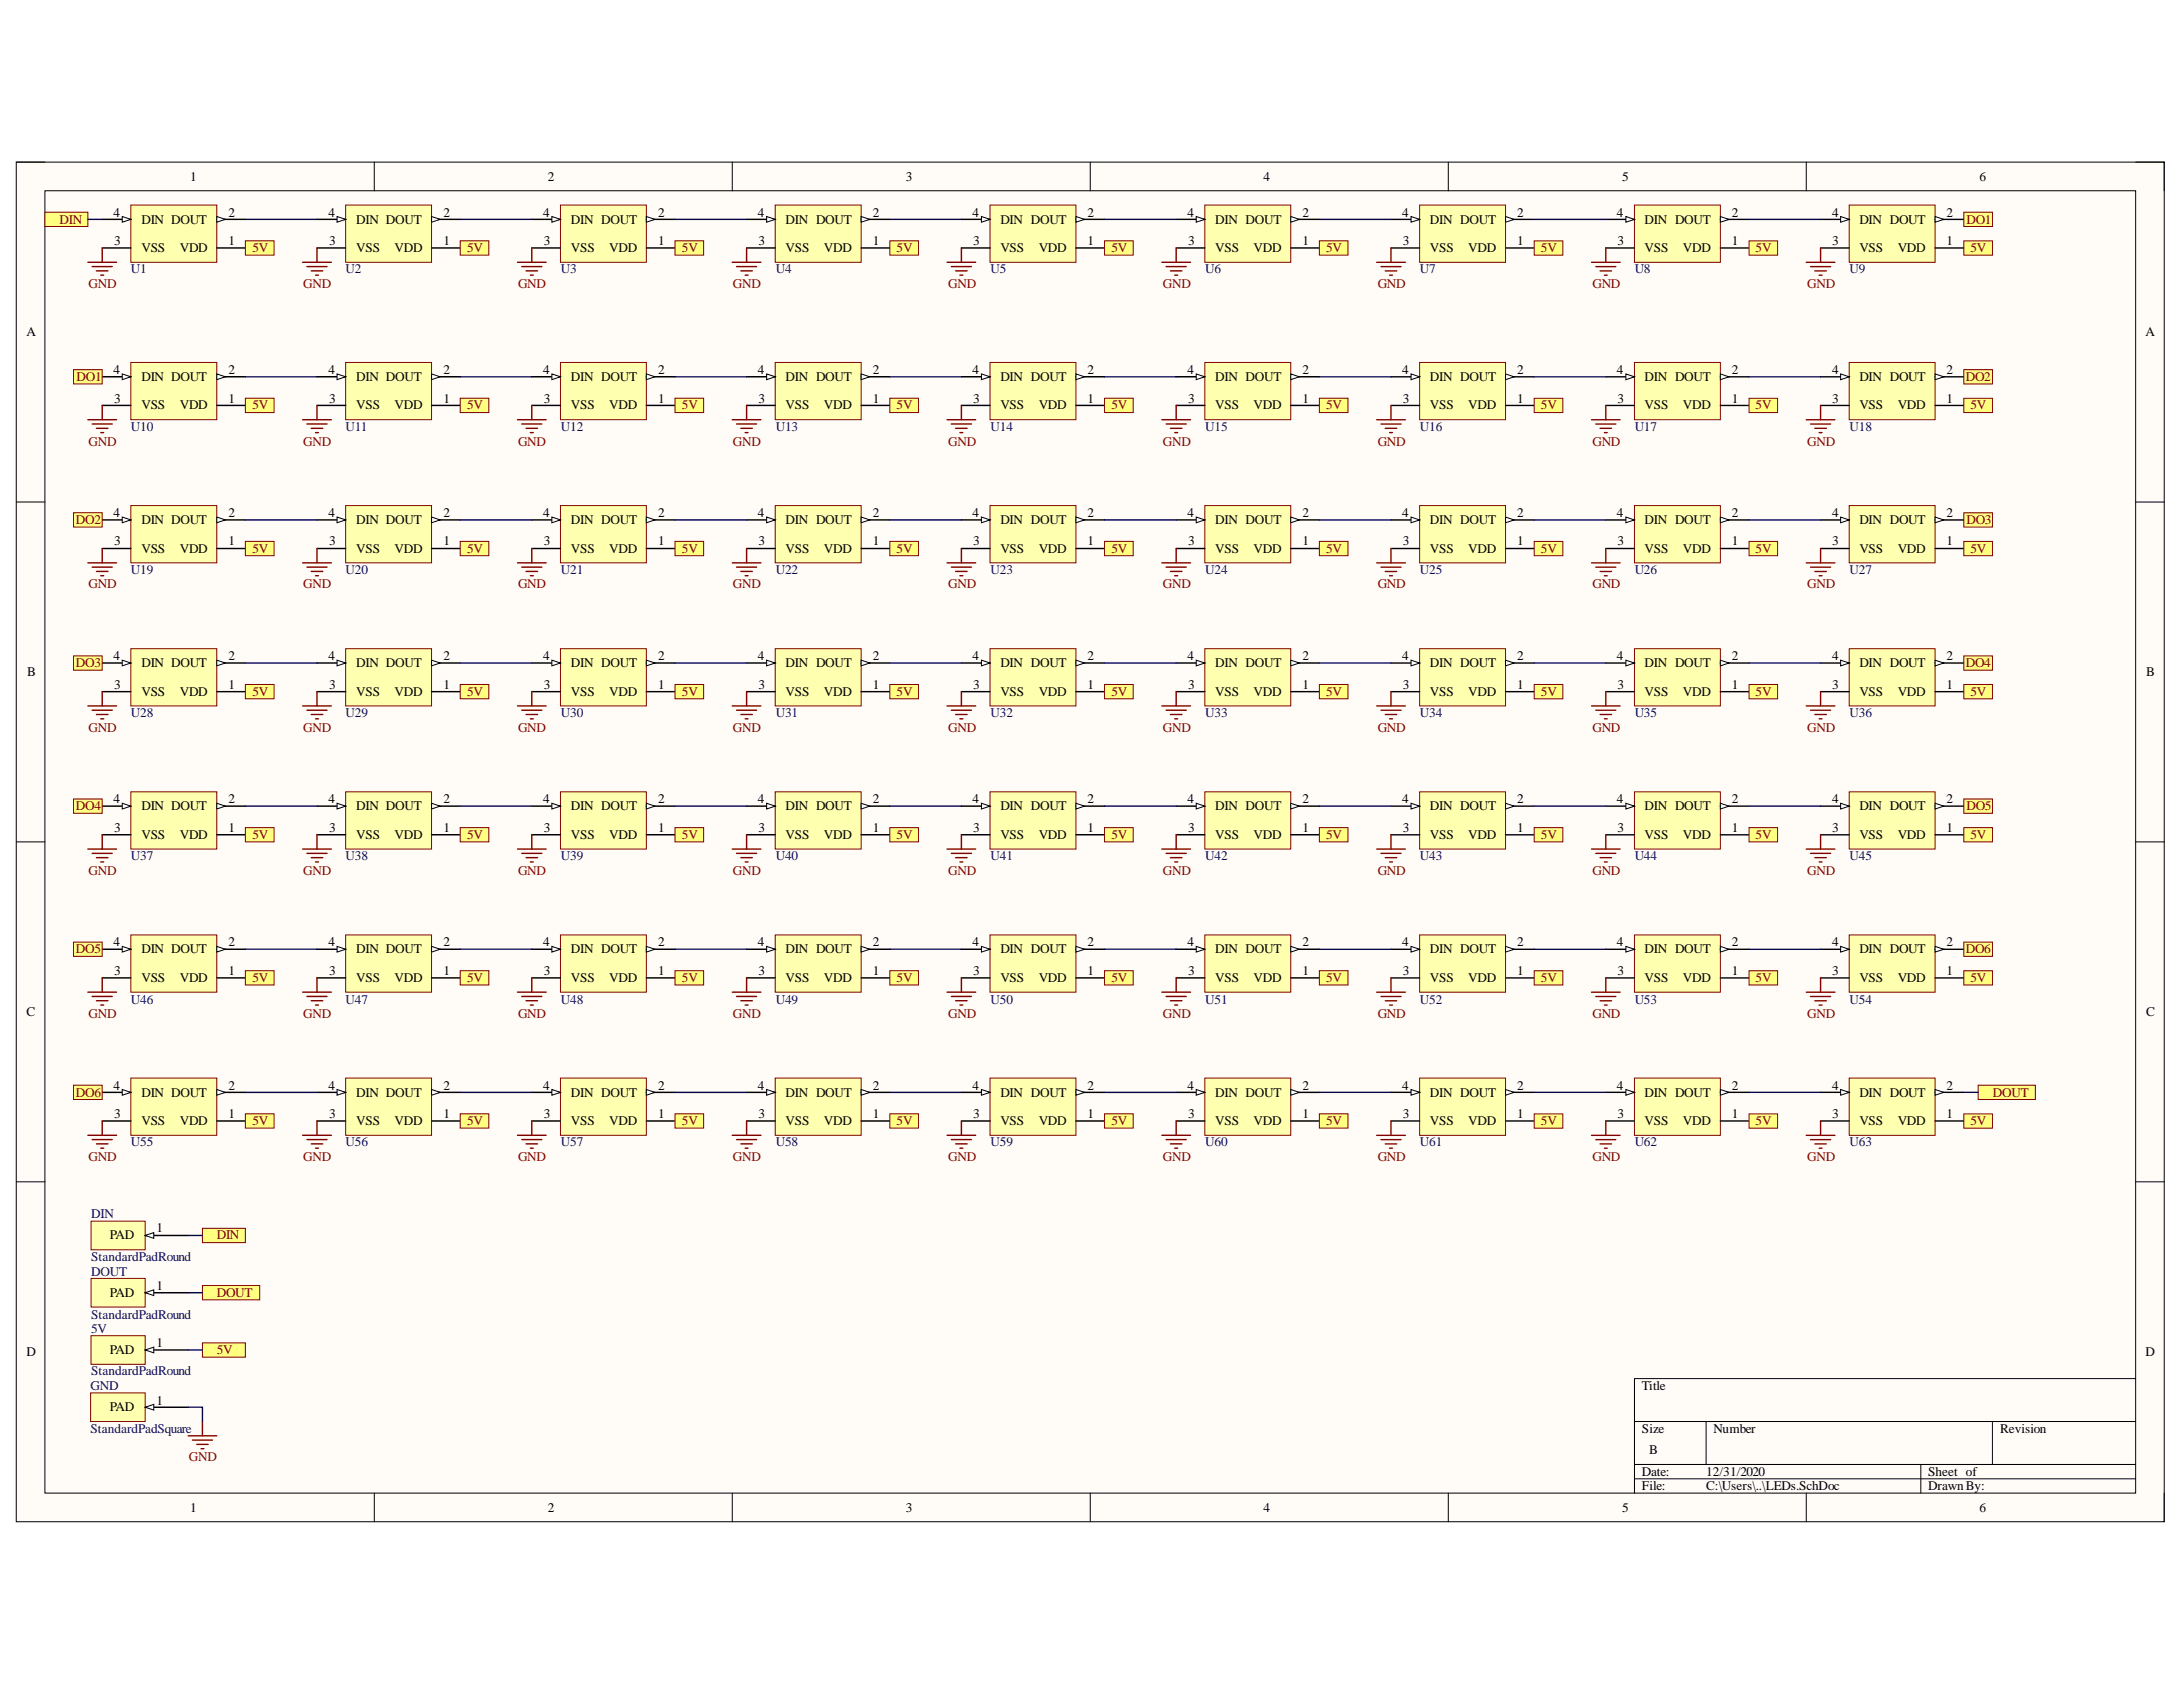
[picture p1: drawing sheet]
<svg xmlns="http://www.w3.org/2000/svg" width="279mm" height="216mm" viewBox="0 0 279 216" stroke-linecap="round" stroke-linejoin="round" font-family="sans-serif">
<defs><g id="words">
<g font-size="1.7">
<text x="24.4" y="23.1">1</text>
<text x="70.1" y="23.1">2</text>
<text x="115.9" y="23.1">3</text>
<text x="161.7" y="23.1">4</text>
<text x="207.6" y="23.1">5</text>
<text x="253.4" y="23.1">6</text>
<text x="14.5" y="27.7">4</text>
<text x="18.1" y="28.6">DIN DOUT</text>
<text x="29.3" y="27.7">2</text>
<text x="42" y="27.7">4</text>
<text x="45.6" y="28.6">DIN DOUT</text>
<text x="56.7" y="27.7">2</text>
<text x="69.5" y="27.7">4</text>
<text x="73.1" y="28.6">DIN DOUT</text>
<text x="84.2" y="27.7">2</text>
<text x="97" y="27.7">4</text>
<text x="100.6" y="28.6">DIN DOUT</text>
<text x="111.7" y="27.7">2</text>
<text x="124.5" y="27.7">4</text>
<text x="128" y="28.6">DIN DOUT</text>
<text x="139.2" y="27.7">2</text>
<text x="152" y="27.7">4</text>
<text x="155.5" y="28.6">DIN DOUT</text>
<text x="166.7" y="27.7">2</text>
<text x="179.5" y="27.7">4</text>
<text x="183" y="28.6">DIN DOUT</text>
<text x="194.2" y="27.7">2</text>
<text x="206.9" y="27.7">4</text>
<text x="210.5" y="28.6">DIN DOUT</text>
<text x="221.7" y="27.7">2</text>
<text x="234.5" y="27.7">4</text>
<text x="238" y="28.6">DIN DOUT</text>
<text x="249.1" y="27.7">2</text>
<text x="14.6" y="31.3">3</text>
<text x="18.1" y="32.3">VSS</text>
<text x="23" y="32.3">VDD</text>
<text x="29.3" y="31.3">1</text>
<text x="42.1" y="31.3">3</text>
<text x="45.6" y="32.3">VSS</text>
<text x="50.5" y="32.3">VDD</text>
<text x="56.7" y="31.3">1</text>
<text x="69.6" y="31.3">3</text>
<text x="73.1" y="32.3">VSS</text>
<text x="78" y="32.3">VDD</text>
<text x="84.2" y="31.3">1</text>
<text x="97.1" y="31.3">3</text>
<text x="100.6" y="32.3">VSS</text>
<text x="105.5" y="32.3">VDD</text>
<text x="111.7" y="31.3">1</text>
<text x="124.6" y="31.3">3</text>
<text x="128" y="32.3">VSS</text>
<text x="132.9" y="32.3">VDD</text>
<text x="139.2" y="31.3">1</text>
<text x="152.1" y="31.3">3</text>
<text x="155.5" y="32.3">VSS</text>
<text x="160.4" y="32.3">VDD</text>
<text x="166.7" y="31.3">1</text>
<text x="179.5" y="31.3">3</text>
<text x="183" y="32.3">VSS</text>
<text x="187.9" y="32.3">VDD</text>
<text x="194.2" y="31.3">1</text>
<text x="207" y="31.3">3</text>
<text x="210.5" y="32.3">VSS</text>
<text x="215.4" y="32.3">VDD</text>
<text x="221.7" y="31.3">1</text>
<text x="234.5" y="31.3">3</text>
<text x="238" y="32.3">VSS</text>
<text x="242.9" y="32.3">VDD</text>
<text x="249.1" y="31.3">1</text>
<text x="3.4" y="43">A</text>
<text x="14.5" y="47.8">4</text>
<text x="29.3" y="47.8">2</text>
<text x="42" y="47.8">4</text>
<text x="56.7" y="47.8">2</text>
<text x="69.5" y="47.8">4</text>
<text x="84.2" y="47.8">2</text>
<text x="97" y="47.8">4</text>
<text x="111.7" y="47.8">2</text>
<text x="124.5" y="47.8">4</text>
<text x="139.2" y="47.8">2</text>
<text x="152" y="47.8">4</text>
<text x="166.7" y="47.8">2</text>
<text x="179.5" y="47.8">4</text>
<text x="194.2" y="47.8">2</text>
<text x="206.9" y="47.8">4</text>
<text x="221.7" y="47.8">2</text>
<text x="234.5" y="47.8">4</text>
<text x="249.1" y="47.8">2</text>
<text x="274.6" y="43">A</text>
<text x="14.6" y="51.5">3</text>
<text x="18.1" y="52.4">VSS</text>
<text x="18.1" y="48.8">DIN DOUT</text>
<text x="23" y="52.4">VDD</text>
<text x="29.3" y="51.5">1</text>
<text x="42.1" y="51.5">3</text>
<text x="45.6" y="52.4">VSS</text>
<text x="45.6" y="48.8">DIN DOUT</text>
<text x="50.5" y="52.4">VDD</text>
<text x="56.7" y="51.5">1</text>
<text x="69.6" y="51.5">3</text>
<text x="73.1" y="52.4">VSS</text>
<text x="73.1" y="48.8">DIN DOUT</text>
<text x="78" y="52.4">VDD</text>
<text x="84.2" y="51.5">1</text>
<text x="97.1" y="51.5">3</text>
<text x="100.6" y="52.4">VSS</text>
<text x="100.6" y="48.8">DIN DOUT</text>
<text x="105.5" y="52.4">VDD</text>
<text x="111.7" y="51.5">1</text>
<text x="124.6" y="51.5">3</text>
<text x="128" y="52.4">VSS</text>
<text x="128" y="48.8">DIN DOUT</text>
<text x="132.9" y="52.4">VDD</text>
<text x="139.2" y="51.5">1</text>
<text x="152.1" y="51.5">3</text>
<text x="155.5" y="52.4">VSS</text>
<text x="155.5" y="48.8">DIN DOUT</text>
<text x="160.4" y="52.4">VDD</text>
<text x="166.7" y="51.5">1</text>
<text x="179.5" y="51.5">3</text>
<text x="183" y="52.4">VSS</text>
<text x="183" y="48.8">DIN DOUT</text>
<text x="187.9" y="52.4">VDD</text>
<text x="194.2" y="51.5">1</text>
<text x="207" y="51.5">3</text>
<text x="210.5" y="52.4">VSS</text>
<text x="210.5" y="48.8">DIN DOUT</text>
<text x="215.4" y="52.4">VDD</text>
<text x="221.7" y="51.5">1</text>
<text x="234.5" y="51.5">3</text>
<text x="238" y="52.4">VSS</text>
<text x="238" y="48.8">DIN DOUT</text>
<text x="242.9" y="52.4">VDD</text>
<text x="249.1" y="51.5">1</text>
<text x="14.5" y="66.2">4</text>
<text x="14.6" y="69.8">3</text>
<text x="18.1" y="70.7">VSS</text>
<text x="18.1" y="67.1">DIN DOUT</text>
<text x="23" y="70.7">VDD</text>
<text x="29.3" y="69.8">1</text>
<text x="29.3" y="66.2">2</text>
<text x="42" y="66.2">4</text>
<text x="42.1" y="69.8">3</text>
<text x="45.6" y="70.7">VSS</text>
<text x="45.6" y="67.1">DIN DOUT</text>
<text x="50.5" y="70.7">VDD</text>
<text x="56.7" y="69.8">1</text>
<text x="56.7" y="66.2">2</text>
<text x="69.5" y="66.2">4</text>
<text x="69.6" y="69.8">3</text>
<text x="73.1" y="70.7">VSS</text>
<text x="73.1" y="67.1">DIN DOUT</text>
<text x="78" y="70.7">VDD</text>
<text x="84.2" y="69.8">1</text>
<text x="84.2" y="66.2">2</text>
<text x="97" y="66.2">4</text>
<text x="97.1" y="69.8">3</text>
<text x="100.6" y="70.7">VSS</text>
<text x="100.6" y="67.1">DIN DOUT</text>
<text x="105.5" y="70.7">VDD</text>
<text x="111.7" y="69.8">1</text>
<text x="111.7" y="66.2">2</text>
<text x="124.5" y="66.2">4</text>
<text x="124.6" y="69.8">3</text>
<text x="128" y="70.7">VSS</text>
<text x="128" y="67.1">DIN DOUT</text>
<text x="132.9" y="70.7">VDD</text>
<text x="139.2" y="69.8">1</text>
<text x="139.2" y="66.2">2</text>
<text x="152" y="66.2">4</text>
<text x="152.1" y="69.8">3</text>
<text x="155.5" y="70.7">VSS</text>
<text x="155.5" y="67.1">DIN DOUT</text>
<text x="160.4" y="70.7">VDD</text>
<text x="166.7" y="69.8">1</text>
<text x="166.7" y="66.2">2</text>
<text x="179.5" y="66.2">4</text>
<text x="179.5" y="69.8">3</text>
<text x="183" y="70.7">VSS</text>
<text x="183" y="67.1">DIN DOUT</text>
<text x="187.9" y="70.7">VDD</text>
<text x="194.2" y="69.8">1</text>
<text x="194.2" y="66.2">2</text>
<text x="206.9" y="66.2">4</text>
<text x="207" y="69.8">3</text>
<text x="210.5" y="70.7">VSS</text>
<text x="210.5" y="67.1">DIN DOUT</text>
<text x="215.4" y="70.7">VDD</text>
<text x="221.7" y="69.8">1</text>
<text x="221.7" y="66.2">2</text>
<text x="234.5" y="69.8">3</text>
<text x="234.5" y="66.2">4</text>
<text x="238" y="70.7">VSS</text>
<text x="238" y="67.1">DIN DOUT</text>
<text x="242.9" y="70.7">VDD</text>
<text x="249.1" y="69.8">1</text>
<text x="249.1" y="66.2">2</text>
<text x="3.5" y="86.5">B</text>
<text x="14.5" y="84.5">4</text>
<text x="14.6" y="88.1">3</text>
<text x="18.1" y="89.1">VSS</text>
<text x="18.1" y="85.3">DIN DOUT</text>
<text x="23" y="89.1">VDD</text>
<text x="29.3" y="88.1">1</text>
<text x="29.3" y="84.5">2</text>
<text x="42" y="84.5">4</text>
<text x="42.1" y="88.1">3</text>
<text x="45.6" y="89.1">VSS</text>
<text x="45.6" y="85.3">DIN DOUT</text>
<text x="50.5" y="89.1">VDD</text>
<text x="56.7" y="88.1">1</text>
<text x="56.7" y="84.5">2</text>
<text x="69.5" y="84.5">4</text>
<text x="69.6" y="88.1">3</text>
<text x="73.1" y="89.1">VSS</text>
<text x="73.1" y="85.3">DIN DOUT</text>
<text x="78" y="89.1">VDD</text>
<text x="84.2" y="88.1">1</text>
<text x="84.2" y="84.5">2</text>
<text x="97" y="84.5">4</text>
<text x="97.1" y="88.1">3</text>
<text x="100.6" y="89.1">VSS</text>
<text x="100.6" y="85.3">DIN DOUT</text>
<text x="105.5" y="89.1">VDD</text>
<text x="111.7" y="88.1">1</text>
<text x="111.7" y="84.5">2</text>
<text x="124.5" y="84.5">4</text>
<text x="124.6" y="88.1">3</text>
<text x="128" y="89.1">VSS</text>
<text x="128" y="85.3">DIN DOUT</text>
<text x="132.9" y="89.1">VDD</text>
<text x="139.2" y="88.1">1</text>
<text x="139.2" y="84.5">2</text>
<text x="152" y="84.5">4</text>
<text x="152.1" y="88.1">3</text>
<text x="155.5" y="89.1">VSS</text>
<text x="155.5" y="85.3">DIN DOUT</text>
<text x="160.4" y="89.1">VDD</text>
<text x="166.7" y="88.1">1</text>
<text x="166.7" y="84.5">2</text>
<text x="179.5" y="84.5">4</text>
<text x="179.5" y="88.1">3</text>
<text x="183" y="89.1">VSS</text>
<text x="183" y="85.3">DIN DOUT</text>
<text x="187.9" y="89.1">VDD</text>
<text x="194.2" y="88.1">1</text>
<text x="194.2" y="84.5">2</text>
<text x="206.9" y="84.5">4</text>
<text x="207" y="88.1">3</text>
<text x="210.5" y="89.1">VSS</text>
<text x="210.5" y="85.3">DIN DOUT</text>
<text x="215.4" y="89.1">VDD</text>
<text x="221.7" y="88.1">1</text>
<text x="221.7" y="84.5">2</text>
<text x="234.5" y="88.1">3</text>
<text x="234.5" y="84.5">4</text>
<text x="238" y="89.1">VSS</text>
<text x="238" y="85.3">DIN DOUT</text>
<text x="242.9" y="89.1">VDD</text>
<text x="249.1" y="88.1">1</text>
<text x="249.1" y="84.5">2</text>
<text x="274.7" y="86.5">B</text>
<text x="14.5" y="102.8">4</text>
<text x="14.6" y="106.5">3</text>
<text x="18.1" y="107.4">VSS</text>
<text x="18.1" y="103.7">DIN DOUT</text>
<text x="23" y="107.4">VDD</text>
<text x="29.3" y="106.5">1</text>
<text x="29.3" y="102.8">2</text>
<text x="42" y="102.8">4</text>
<text x="42.1" y="106.5">3</text>
<text x="45.6" y="107.4">VSS</text>
<text x="45.6" y="103.7">DIN DOUT</text>
<text x="50.5" y="107.4">VDD</text>
<text x="56.7" y="106.5">1</text>
<text x="56.7" y="102.8">2</text>
<text x="69.5" y="102.8">4</text>
<text x="69.6" y="106.5">3</text>
<text x="73.1" y="107.4">VSS</text>
<text x="73.1" y="103.7">DIN DOUT</text>
<text x="78" y="107.4">VDD</text>
<text x="84.2" y="106.5">1</text>
<text x="84.2" y="102.8">2</text>
<text x="97" y="102.8">4</text>
<text x="97.1" y="106.5">3</text>
<text x="100.6" y="107.4">VSS</text>
<text x="100.6" y="103.7">DIN DOUT</text>
<text x="105.5" y="107.4">VDD</text>
<text x="111.7" y="106.5">1</text>
<text x="111.7" y="102.8">2</text>
<text x="124.5" y="102.8">4</text>
<text x="124.6" y="106.5">3</text>
<text x="128" y="107.4">VSS</text>
<text x="128" y="103.7">DIN DOUT</text>
<text x="132.9" y="107.4">VDD</text>
<text x="139.2" y="106.5">1</text>
<text x="139.2" y="102.8">2</text>
<text x="152" y="102.8">4</text>
<text x="152.1" y="106.5">3</text>
<text x="155.5" y="107.4">VSS</text>
<text x="155.5" y="103.7">DIN DOUT</text>
<text x="160.4" y="107.4">VDD</text>
<text x="166.7" y="106.5">1</text>
<text x="166.7" y="102.8">2</text>
<text x="179.5" y="102.8">4</text>
<text x="179.5" y="106.5">3</text>
<text x="183" y="107.4">VSS</text>
<text x="183" y="103.7">DIN DOUT</text>
<text x="187.9" y="107.4">VDD</text>
<text x="194.2" y="106.5">1</text>
<text x="194.2" y="102.8">2</text>
<text x="206.9" y="102.8">4</text>
<text x="207" y="106.5">3</text>
<text x="210.5" y="107.4">VSS</text>
<text x="210.5" y="103.7">DIN DOUT</text>
<text x="215.4" y="107.4">VDD</text>
<text x="221.7" y="106.5">1</text>
<text x="221.7" y="102.8">2</text>
<text x="234.5" y="106.5">3</text>
<text x="234.5" y="102.8">4</text>
<text x="238" y="107.4">VSS</text>
<text x="238" y="103.7">DIN DOUT</text>
<text x="242.9" y="107.4">VDD</text>
<text x="249.1" y="106.5">1</text>
<text x="249.1" y="102.8">2</text>
<text x="14.5" y="121.1">4</text>
<text x="14.6" y="124.7">3</text>
<text x="18.1" y="125.7">VSS</text>
<text x="18.1" y="122">DIN DOUT</text>
<text x="23" y="125.7">VDD</text>
<text x="29.3" y="124.7">1</text>
<text x="29.3" y="121.1">2</text>
<text x="42" y="121.1">4</text>
<text x="42.1" y="124.7">3</text>
<text x="45.6" y="125.7">VSS</text>
<text x="45.6" y="122">DIN DOUT</text>
<text x="50.5" y="125.7">VDD</text>
<text x="56.7" y="124.7">1</text>
<text x="56.7" y="121.1">2</text>
<text x="69.5" y="121.1">4</text>
<text x="69.6" y="124.7">3</text>
<text x="73.1" y="125.7">VSS</text>
<text x="73.1" y="122">DIN DOUT</text>
<text x="78" y="125.7">VDD</text>
<text x="84.2" y="124.7">1</text>
<text x="84.2" y="121.1">2</text>
<text x="97" y="121.1">4</text>
<text x="97.1" y="124.7">3</text>
<text x="100.6" y="125.7">VSS</text>
<text x="100.6" y="122">DIN DOUT</text>
<text x="105.5" y="125.7">VDD</text>
<text x="111.7" y="124.7">1</text>
<text x="111.7" y="121.1">2</text>
<text x="124.5" y="121.1">4</text>
<text x="124.6" y="124.7">3</text>
<text x="128" y="125.7">VSS</text>
<text x="128" y="122">DIN DOUT</text>
<text x="132.9" y="125.7">VDD</text>
<text x="139.2" y="124.7">1</text>
<text x="139.2" y="121.1">2</text>
<text x="152" y="121.1">4</text>
<text x="152.1" y="124.7">3</text>
<text x="155.5" y="125.7">VSS</text>
<text x="155.5" y="122">DIN DOUT</text>
<text x="160.4" y="125.7">VDD</text>
<text x="166.7" y="124.7">1</text>
<text x="166.7" y="121.1">2</text>
<text x="179.5" y="121.1">4</text>
<text x="179.5" y="124.7">3</text>
<text x="183" y="125.7">VSS</text>
<text x="183" y="122">DIN DOUT</text>
<text x="187.9" y="125.7">VDD</text>
<text x="194.2" y="124.7">1</text>
<text x="194.2" y="121.1">2</text>
<text x="206.9" y="121.1">4</text>
<text x="207" y="124.7">3</text>
<text x="210.5" y="125.7">VSS</text>
<text x="210.5" y="122">DIN DOUT</text>
<text x="215.4" y="125.7">VDD</text>
<text x="221.7" y="124.7">1</text>
<text x="221.7" y="121.1">2</text>
<text x="234.5" y="124.7">3</text>
<text x="234.5" y="121.1">4</text>
<text x="238" y="125.7">VSS</text>
<text x="238" y="122">DIN DOUT</text>
<text x="242.9" y="125.7">VDD</text>
<text x="249.1" y="124.7">1</text>
<text x="249.1" y="121.1">2</text>
<text x="3.4" y="130.1">C</text>
<text x="274.7" y="130.1">C</text>
<text x="14.5" y="139.4">4</text>
<text x="14.6" y="143.1">3</text>
<text x="18.1" y="140.4">DIN DOUT</text>
<text x="29.3" y="143.1">1</text>
<text x="29.3" y="139.4">2</text>
<text x="42" y="139.4">4</text>
<text x="42.1" y="143.1">3</text>
<text x="45.6" y="140.4">DIN DOUT</text>
<text x="56.7" y="143.1">1</text>
<text x="56.7" y="139.4">2</text>
<text x="69.5" y="139.4">4</text>
<text x="69.6" y="143.1">3</text>
<text x="73.1" y="140.4">DIN DOUT</text>
<text x="84.2" y="143.1">1</text>
<text x="84.2" y="139.4">2</text>
<text x="97" y="139.4">4</text>
<text x="97.1" y="143.1">3</text>
<text x="100.6" y="140.4">DIN DOUT</text>
<text x="111.7" y="143.1">1</text>
<text x="111.7" y="139.4">2</text>
<text x="124.5" y="139.4">4</text>
<text x="124.6" y="143.1">3</text>
<text x="128" y="140.4">DIN DOUT</text>
<text x="139.2" y="143.1">1</text>
<text x="139.2" y="139.4">2</text>
<text x="152" y="139.4">4</text>
<text x="152.1" y="143.1">3</text>
<text x="155.5" y="140.4">DIN DOUT</text>
<text x="166.7" y="143.1">1</text>
<text x="166.7" y="139.4">2</text>
<text x="179.5" y="139.4">4</text>
<text x="179.5" y="143.1">3</text>
<text x="183" y="140.4">DIN DOUT</text>
<text x="194.2" y="143.1">1</text>
<text x="194.2" y="139.4">2</text>
<text x="206.9" y="139.4">4</text>
<text x="207" y="143.1">3</text>
<text x="210.5" y="140.4">DIN DOUT</text>
<text x="221.7" y="143.1">1</text>
<text x="221.7" y="139.4">2</text>
<text x="234.5" y="143.1">3</text>
<text x="234.5" y="139.4">4</text>
<text x="238" y="140.4">DIN DOUT</text>
<text x="249.1" y="143.1">1</text>
<text x="249.1" y="139.4">2</text>
<text x="18.1" y="144">VSS</text>
<text x="23" y="144">VDD</text>
<text x="45.6" y="144">VSS</text>
<text x="50.5" y="144">VDD</text>
<text x="73.1" y="144">VSS</text>
<text x="78" y="144">VDD</text>
<text x="100.6" y="144">VSS</text>
<text x="105.5" y="144">VDD</text>
<text x="128" y="144">VSS</text>
<text x="132.9" y="144">VDD</text>
<text x="155.5" y="144">VSS</text>
<text x="160.4" y="144">VDD</text>
<text x="183" y="144">VSS</text>
<text x="187.9" y="144">VDD</text>
<text x="210.5" y="144">VSS</text>
<text x="215.4" y="144">VDD</text>
<text x="238" y="144">VSS</text>
<text x="242.9" y="144">VDD</text>
<text x="14" y="158.6">PAD</text>
<text x="20" y="157.7">1</text>
<text x="14" y="166">PAD</text>
<text x="20" y="165">1</text>
<text x="3.4" y="173.5">D</text>
<text x="14" y="173.3">PAD</text>
<text x="20" y="172.4">1</text>
<text x="274.6" y="173.5">D</text>
<text x="20" y="179.7">1</text>
<text x="210.2" y="177.9">Title</text>
<text x="14" y="180.6">PAD</text>
<text x="210.2" y="183.4">Size</text>
<text x="219.3" y="183.4">Number</text>
<text x="256" y="183.4">Revision</text>
<text x="210.2" y="188.9">Date:</text>
<text x="210.2" y="190.7">File:</text>
<text x="211.1" y="186.1">B</text>
<text x="218.4" y="188.9">12/31/2020</text>
<text x="218.4" y="190.7">C:\Users\..\LEDs.SchDoc</text>
<text x="246.8" y="188.9">Sheet of</text>
<text x="246.8" y="190.7">DrawnBy:</text>
<text x="24.4" y="193.4">1</text>
<text x="70.1" y="193.4">2</text>
<text x="115.9" y="193.4">3</text>
<text x="161.7" y="193.4">4</text>
<text x="207.6" y="193.4">5</text>
<text x="253.4" y="193.4">6</text>
</g>
<g font-size="1.7" fill="#800000">
<text x="7.6" y="28.6">DIN</text>
<text x="251.7" y="28.6">DO1</text>
<text x="32.3" y="32.3">5V</text>
<text x="59.8" y="32.3">5V</text>
<text x="87.3" y="32.3">5V</text>
<text x="114.8" y="32.3">5V</text>
<text x="142.2" y="32.3">5V</text>
<text x="169.7" y="32.3">5V</text>
<text x="197.2" y="32.3">5V</text>
<text x="224.7" y="32.3">5V</text>
<text x="252.2" y="32.3">5V</text>
<text x="11.3" y="36.8">GND</text>
<text x="38.8" y="36.8">GND</text>
<text x="66.3" y="36.8">GND</text>
<text x="93.8" y="36.8">GND</text>
<text x="121.4" y="36.8">GND</text>
<text x="148.8" y="36.8">GND</text>
<text x="176.3" y="36.8">GND</text>
<text x="203.8" y="36.8">GND</text>
<text x="231.3" y="36.8">GND</text>
<text x="9.8" y="48.8">DO1</text>
<text x="32.3" y="52.4">5V</text>
<text x="59.8" y="52.4">5V</text>
<text x="87.3" y="52.4">5V</text>
<text x="114.8" y="52.4">5V</text>
<text x="142.2" y="52.4">5V</text>
<text x="169.7" y="52.4">5V</text>
<text x="197.2" y="52.4">5V</text>
<text x="224.7" y="52.4">5V</text>
<text x="251.6" y="48.8">DO2</text>
<text x="252.2" y="52.4">5V</text>
<text x="11.3" y="57">GND</text>
<text x="38.8" y="57">GND</text>
<text x="66.3" y="57">GND</text>
<text x="93.8" y="57">GND</text>
<text x="121.4" y="57">GND</text>
<text x="148.8" y="57">GND</text>
<text x="176.3" y="57">GND</text>
<text x="203.8" y="57">GND</text>
<text x="231.3" y="57">GND</text>
<text x="9.7" y="67.1">DO2</text>
<text x="32.3" y="70.7">5V</text>
<text x="59.8" y="70.7">5V</text>
<text x="87.3" y="70.7">5V</text>
<text x="114.8" y="70.7">5V</text>
<text x="142.2" y="70.7">5V</text>
<text x="169.7" y="70.7">5V</text>
<text x="197.2" y="70.7">5V</text>
<text x="224.7" y="70.7">5V</text>
<text x="251.7" y="67.1">DO3</text>
<text x="252.2" y="70.7">5V</text>
<text x="11.3" y="75.3">GND</text>
<text x="38.8" y="75.3">GND</text>
<text x="66.3" y="75.3">GND</text>
<text x="93.8" y="75.3">GND</text>
<text x="121.4" y="75.3">GND</text>
<text x="148.8" y="75.3">GND</text>
<text x="176.3" y="75.3">GND</text>
<text x="203.8" y="75.3">GND</text>
<text x="231.3" y="75.3">GND</text>
<text x="9.7" y="85.3">DO3</text>
<text x="32.3" y="89.1">5V</text>
<text x="59.8" y="89.1">5V</text>
<text x="87.3" y="89.1">5V</text>
<text x="114.8" y="89.1">5V</text>
<text x="142.2" y="89.1">5V</text>
<text x="169.7" y="89.1">5V</text>
<text x="197.2" y="89.1">5V</text>
<text x="224.7" y="89.1">5V</text>
<text x="251.6" y="85.3">DO4</text>
<text x="252.2" y="89.1">5V</text>
<text x="11.3" y="93.6">GND</text>
<text x="38.8" y="93.6">GND</text>
<text x="66.3" y="93.6">GND</text>
<text x="93.8" y="93.6">GND</text>
<text x="121.4" y="93.6">GND</text>
<text x="148.8" y="93.6">GND</text>
<text x="176.3" y="93.6">GND</text>
<text x="203.8" y="93.6">GND</text>
<text x="231.3" y="93.6">GND</text>
<text x="9.7" y="103.7">DO4</text>
<text x="32.3" y="107.4">5V</text>
<text x="59.8" y="107.4">5V</text>
<text x="87.3" y="107.4">5V</text>
<text x="114.8" y="107.4">5V</text>
<text x="142.2" y="107.4">5V</text>
<text x="169.7" y="107.4">5V</text>
<text x="197.2" y="107.4">5V</text>
<text x="224.7" y="107.4">5V</text>
<text x="251.7" y="103.7">DO5</text>
<text x="252.2" y="107.4">5V</text>
<text x="11.3" y="112">GND</text>
<text x="38.8" y="112">GND</text>
<text x="66.3" y="112">GND</text>
<text x="93.8" y="112">GND</text>
<text x="121.4" y="112">GND</text>
<text x="148.8" y="112">GND</text>
<text x="176.3" y="112">GND</text>
<text x="203.8" y="112">GND</text>
<text x="231.3" y="112">GND</text>
<text x="9.7" y="122">DO5</text>
<text x="32.3" y="125.7">5V</text>
<text x="59.8" y="125.7">5V</text>
<text x="87.3" y="125.7">5V</text>
<text x="114.8" y="125.7">5V</text>
<text x="142.2" y="125.7">5V</text>
<text x="169.7" y="125.7">5V</text>
<text x="197.2" y="125.7">5V</text>
<text x="224.7" y="125.7">5V</text>
<text x="251.6" y="122">DO6</text>
<text x="252.2" y="125.7">5V</text>
<text x="11.3" y="130.2">GND</text>
<text x="38.8" y="130.2">GND</text>
<text x="66.3" y="130.2">GND</text>
<text x="93.8" y="130.2">GND</text>
<text x="121.4" y="130.2">GND</text>
<text x="148.8" y="130.2">GND</text>
<text x="176.3" y="130.2">GND</text>
<text x="203.8" y="130.2">GND</text>
<text x="231.3" y="130.2">GND</text>
<text x="9.7" y="140.4">DO6</text>
<text x="255.1" y="140.4">DOUT</text>
<text x="11.3" y="148.6">GND</text>
<text x="32.3" y="144">5V</text>
<text x="38.8" y="148.6">GND</text>
<text x="59.8" y="144">5V</text>
<text x="66.3" y="148.6">GND</text>
<text x="87.3" y="144">5V</text>
<text x="93.8" y="148.6">GND</text>
<text x="114.8" y="144">5V</text>
<text x="121.4" y="148.6">GND</text>
<text x="142.2" y="144">5V</text>
<text x="148.8" y="148.6">GND</text>
<text x="169.7" y="144">5V</text>
<text x="176.3" y="148.6">GND</text>
<text x="197.2" y="144">5V</text>
<text x="203.8" y="148.6">GND</text>
<text x="224.7" y="144">5V</text>
<text x="231.3" y="148.6">GND</text>
<text x="252.2" y="144">5V</text>
<text x="27.7" y="158.6">DIN</text>
<text x="27.7" y="166">DOUT</text>
<text x="27.7" y="173.3">5V</text>
<text x="24.2" y="187">GND</text>
</g>
<g font-size="1.7" fill="#000080">
<text x="16.7" y="35">U1</text>
<text x="44.2" y="35">U2</text>
<text x="71.8" y="35">U3</text>
<text x="99.3" y="35">U4</text>
<text x="126.8" y="35">U5</text>
<text x="154.3" y="35">U6</text>
<text x="181.7" y="35">U7</text>
<text x="209.2" y="35">U8</text>
<text x="236.7" y="35">U9</text>
<text x="16.7" y="55.2">U10</text>
<text x="44.2" y="55.2">U11</text>
<text x="71.8" y="55.2">U12</text>
<text x="99.3" y="55.2">U13</text>
<text x="126.8" y="55.2">U14</text>
<text x="154.3" y="55.2">U15</text>
<text x="181.7" y="55.2">U16</text>
<text x="209.2" y="55.2">U17</text>
<text x="236.7" y="55.2">U18</text>
<text x="16.7" y="73.5">U19</text>
<text x="44.2" y="73.5">U20</text>
<text x="71.8" y="73.5">U21</text>
<text x="99.3" y="73.5">U22</text>
<text x="126.8" y="73.5">U23</text>
<text x="154.3" y="73.5">U24</text>
<text x="181.7" y="73.5">U25</text>
<text x="209.2" y="73.5">U26</text>
<text x="236.7" y="73.5">U27</text>
<text x="16.7" y="91.8">U28</text>
<text x="44.2" y="91.8">U29</text>
<text x="71.8" y="91.8">U30</text>
<text x="99.3" y="91.8">U31</text>
<text x="126.8" y="91.8">U32</text>
<text x="154.3" y="91.8">U33</text>
<text x="181.7" y="91.8">U34</text>
<text x="209.2" y="91.8">U35</text>
<text x="236.7" y="91.8">U36</text>
<text x="16.7" y="110.1">U37</text>
<text x="44.2" y="110.1">U38</text>
<text x="71.8" y="110.1">U39</text>
<text x="99.3" y="110.1">U40</text>
<text x="126.8" y="110.1">U41</text>
<text x="154.3" y="110.1">U42</text>
<text x="181.7" y="110.1">U43</text>
<text x="209.2" y="110.1">U44</text>
<text x="236.7" y="110.1">U45</text>
<text x="16.7" y="128.4">U46</text>
<text x="44.2" y="128.4">U47</text>
<text x="71.8" y="128.4">U48</text>
<text x="99.3" y="128.4">U49</text>
<text x="126.8" y="128.4">U50</text>
<text x="154.3" y="128.4">U51</text>
<text x="181.7" y="128.4">U52</text>
<text x="209.2" y="128.4">U53</text>
<text x="236.7" y="128.4">U54</text>
<text x="16.7" y="146.7">U55</text>
<text x="44.2" y="146.7">U56</text>
<text x="71.8" y="146.7">U57</text>
<text x="99.3" y="146.7">U58</text>
<text x="126.8" y="146.7">U59</text>
<text x="154.3" y="146.7">U60</text>
<text x="181.7" y="146.7">U61</text>
<text x="209.2" y="146.7">U62</text>
<text x="236.7" y="146.7">U63</text>
<text x="11.7" y="155.9">DIN</text>
<text x="11.7" y="161.4">StandardPadRound</text>
<text x="11.7" y="163.3">DOUT</text>
<text x="11.7" y="168.8">StandardPadRound</text>
<text x="11.7" y="170.5">5V</text>
<text x="11.6" y="177.9">GND</text>
<text x="11.7" y="176">StandardPadRound</text>
<text x="11.6" y="183.4">StandardPadSquare</text>
</g>
</g></defs>
<path d="M2.1 20.7h274.9v174.1h-274.9z" fill-rule="evenodd" fill="#fffcf8"/>
<path d="M2.1 20.7h274.9v174.1h-274.9z" fill="none" stroke="#000" stroke-width=".13"/>
<path d="M5.8 24.4h267.5v166.7h-267.5z" fill-rule="evenodd" fill="#fffcf8"/>
<g fill="none" stroke="#000" stroke-width=".13">
<path d="M2.1 20.7h3.7M5.8 24.4h267.5v166.7h-267.5zM47.9 20.7v3.7M93.7 20.7v3.7M139.5 20.7v3.7M185.4 20.7v3.7M231.2 20.7v3.7M273.3 20.7h3.7v3.7M2.1 64.2h3.7M273.3 64.3h3.7M2.1 107.7h3.7M273.3 107.7h3.7"/>
<path d="M2.1 151.2h3.7M273.3 151.2h3.7M273.3 176.4h-64.1v14.7M47.9 191.1v3.7M93.7 191.1v3.7M139.5 191.1v3.7M185.4 191.1v3.7M209.2 181.9h64.1M209.2 187.4h64.1M209.2 189.3h64.1M218.4 181.9v5.5M231.2 191.1v3.7"/>
<path d="M245.8 187.4v3.7M255 181.9v5.5M277 191.1v3.7"/>
</g>
<path d="M16.7 26.2h11v7.4h-11z" fill-rule="evenodd" fill="#ffffb0"/>
<path d="M16.7 26.2h11v7.4h-11z" fill="none" stroke="#800000" stroke-width=".13"/>
<path d="M27.7 31.7h3.7M27.7 28.1h3.7" fill="none" stroke="#000" stroke-width=".18"/>
<path d="M27.7 27.7l1.1 .4-1.1 .3z" fill="#f8fcff"/>
<path d="M27.7 27.7l1.1 .4-1.1 .3z" fill="none" stroke="#000" stroke-width=".13"/>
<path d="M13.1 31.7h3.6M13.1 28.1h3.6" fill="none" stroke="#000" stroke-width=".18"/>
<path d="M15.6 27.7l1.1 .4-1.1 .3z" fill="#f8fcff"/>
<path d="M15.6 27.7l1.1 .4-1.1 .3z" fill="none" stroke="#000" stroke-width=".13"/>
<path d="M44.2 26.2h11v7.4h-11z" fill-rule="evenodd" fill="#ffffb0"/>
<path d="M44.2 26.2h11v7.4h-11z" fill="none" stroke="#800000" stroke-width=".13"/>
<path d="M55.2 31.7h3.7M55.2 28.1h3.7" fill="none" stroke="#000" stroke-width=".18"/>
<path d="M55.2 27.7l1.1 .4-1.1 .3z" fill="#f8fcff"/>
<path d="M55.2 27.7l1.1 .4-1.1 .3z" fill="none" stroke="#000" stroke-width=".13"/>
<path d="M40.6 31.7h3.6M40.6 28.1h3.6" fill="none" stroke="#000" stroke-width=".18"/>
<path d="M43.1 27.7l1.1 .4-1.1 .3z" fill="#f8fcff"/>
<path d="M43.1 27.7l1.1 .4-1.1 .3z" fill="none" stroke="#000" stroke-width=".13"/>
<path d="M71.7 26.2h11v7.4h-11z" fill-rule="evenodd" fill="#ffffb0"/>
<path d="M71.7 26.2h11v7.4h-11z" fill="none" stroke="#800000" stroke-width=".13"/>
<path d="M82.7 31.7h3.7M82.7 28.1h3.7" fill="none" stroke="#000" stroke-width=".18"/>
<path d="M82.7 27.7l1.1 .4-1.1 .3z" fill="#f8fcff"/>
<path d="M82.7 27.7l1.1 .4-1.1 .3z" fill="none" stroke="#000" stroke-width=".13"/>
<path d="M68.1 31.7h3.6M68.1 28.1h3.6" fill="none" stroke="#000" stroke-width=".18"/>
<path d="M70.6 27.7l1.1 .4-1.1 .3z" fill="#f8fcff"/>
<path d="M70.6 27.7l1.1 .4-1.1 .3z" fill="none" stroke="#000" stroke-width=".13"/>
<path d="M99.2 26.2h11v7.4h-11z" fill-rule="evenodd" fill="#ffffb0"/>
<path d="M99.2 26.2h11v7.4h-11z" fill="none" stroke="#800000" stroke-width=".13"/>
<path d="M110.2 31.7h3.7M110.2 28.1h3.7" fill="none" stroke="#000" stroke-width=".18"/>
<path d="M110.2 27.7l1.1 .4-1.1 .3z" fill="#f8fcff"/>
<path d="M110.2 27.7l1.1 .4-1.1 .3z" fill="none" stroke="#000" stroke-width=".13"/>
<path d="M95.6 31.7h3.6M95.6 28.1h3.6" fill="none" stroke="#000" stroke-width=".18"/>
<path d="M98.1 27.7l1.1 .4-1.1 .3z" fill="#f8fcff"/>
<path d="M98.1 27.7l1.1 .4-1.1 .3z" fill="none" stroke="#000" stroke-width=".13"/>
<path d="M126.7 26.2h11v7.4h-11z" fill-rule="evenodd" fill="#ffffb0"/>
<path d="M126.7 26.2h11v7.4h-11z" fill="none" stroke="#800000" stroke-width=".13"/>
<path d="M137.7 31.7h3.7M137.7 28.1h3.7" fill="none" stroke="#000" stroke-width=".18"/>
<path d="M137.7 27.7l1.1 .4-1.1 .3z" fill="#f8fcff"/>
<path d="M137.7 27.7l1.1 .4-1.1 .3z" fill="none" stroke="#000" stroke-width=".13"/>
<path d="M123 31.7h3.7M123 28.1h3.7" fill="none" stroke="#000" stroke-width=".18"/>
<path d="M125.6 27.7l1.1 .4-1.1 .3z" fill="#f8fcff"/>
<path d="M125.6 27.7l1.1 .4-1.1 .3z" fill="none" stroke="#000" stroke-width=".13"/>
<path d="M154.2 26.2h11v7.4h-11z" fill-rule="evenodd" fill="#ffffb0"/>
<path d="M154.2 26.2h11v7.4h-11z" fill="none" stroke="#800000" stroke-width=".13"/>
<path d="M165.2 31.7h3.7M165.2 28.1h3.7" fill="none" stroke="#000" stroke-width=".18"/>
<path d="M165.2 27.7l1.1 .4-1.1 .3z" fill="#f8fcff"/>
<path d="M165.2 27.7l1.1 .4-1.1 .3z" fill="none" stroke="#000" stroke-width=".13"/>
<path d="M150.5 31.7h3.7M150.5 28.1h3.7" fill="none" stroke="#000" stroke-width=".18"/>
<path d="M153.1 27.7l1.1 .4-1.1 .3z" fill="#f8fcff"/>
<path d="M153.1 27.7l1.1 .4-1.1 .3z" fill="none" stroke="#000" stroke-width=".13"/>
<path d="M181.7 26.2h11v7.4h-11z" fill-rule="evenodd" fill="#ffffb0"/>
<path d="M181.7 26.2h11v7.4h-11z" fill="none" stroke="#800000" stroke-width=".13"/>
<path d="M192.7 31.7h3.7M192.7 28.1h3.7" fill="none" stroke="#000" stroke-width=".18"/>
<path d="M192.7 27.7l1.1 .4-1.1 .3z" fill="#f8fcff"/>
<path d="M192.7 27.7l1.1 .4-1.1 .3z" fill="none" stroke="#000" stroke-width=".13"/>
<path d="M178 31.7h3.7M178 28.1h3.7" fill="none" stroke="#000" stroke-width=".18"/>
<path d="M180.6 27.7l1.1 .4-1.1 .3z" fill="#f8fcff"/>
<path d="M180.6 27.7l1.1 .4-1.1 .3z" fill="none" stroke="#000" stroke-width=".13"/>
<path d="M209.2 26.2h11v7.4h-11z" fill-rule="evenodd" fill="#ffffb0"/>
<path d="M209.2 26.2h11v7.4h-11z" fill="none" stroke="#800000" stroke-width=".13"/>
<path d="M220.2 31.7h3.7M220.2 28.1h3.7" fill="none" stroke="#000" stroke-width=".18"/>
<path d="M220.2 27.7l1.1 .4-1.1 .3z" fill="#f8fcff"/>
<path d="M220.2 27.7l1.1 .4-1.1 .3z" fill="none" stroke="#000" stroke-width=".13"/>
<path d="M205.5 31.7h3.7M205.5 28.1h3.7" fill="none" stroke="#000" stroke-width=".18"/>
<path d="M208.1 27.7l1.1 .4-1.1 .3z" fill="#f8fcff"/>
<path d="M208.1 27.7l1.1 .4-1.1 .3z" fill="none" stroke="#000" stroke-width=".13"/>
<path d="M236.7 26.2h11v7.4h-11z" fill-rule="evenodd" fill="#ffffb0"/>
<path d="M236.7 26.2h11v7.4h-11z" fill="none" stroke="#800000" stroke-width=".13"/>
<path d="M247.7 31.7h3.6M247.7 28.1h3.6" fill="none" stroke="#000" stroke-width=".18"/>
<path d="M247.7 27.7l1.1 .4-1.1 .3z" fill="#f8fcff"/>
<path d="M247.7 27.7l1.1 .4-1.1 .3z" fill="none" stroke="#000" stroke-width=".13"/>
<path d="M233 31.7h3.7M233 28.1h3.7" fill="none" stroke="#000" stroke-width=".18"/>
<path d="M235.6 27.7l1.1 .4-1.1 .3z" fill="#f8fcff"/>
<path d="M235.6 27.7l1.1 .4-1.1 .3z" fill="none" stroke="#000" stroke-width=".13"/>
<path d="M16.7 46.4h11v7.3h-11z" fill-rule="evenodd" fill="#ffffb0"/>
<path d="M16.7 46.4h11v7.3h-11z" fill="none" stroke="#800000" stroke-width=".13"/>
<path d="M27.7 51.9h3.7M27.7 48.2h3.7" fill="none" stroke="#000" stroke-width=".18"/>
<path d="M27.7 47.9l1.1 .3-1.1 .4z" fill="#f8fcff"/>
<path d="M27.7 47.9l1.1 .3-1.1 .4z" fill="none" stroke="#000" stroke-width=".13"/>
<path d="M13.1 51.9h3.6M13.1 48.2h3.6" fill="none" stroke="#000" stroke-width=".18"/>
<path d="M15.6 47.9l1.1 .3-1.1 .4z" fill="#f8fcff"/>
<path d="M15.6 47.9l1.1 .3-1.1 .4z" fill="none" stroke="#000" stroke-width=".13"/>
<path d="M44.2 46.4h11v7.3h-11z" fill-rule="evenodd" fill="#ffffb0"/>
<path d="M44.2 46.4h11v7.3h-11z" fill="none" stroke="#800000" stroke-width=".13"/>
<path d="M55.2 51.9h3.7M55.2 48.2h3.7" fill="none" stroke="#000" stroke-width=".18"/>
<path d="M55.2 47.9l1.1 .3-1.1 .4z" fill="#f8fcff"/>
<path d="M55.2 47.9l1.1 .3-1.1 .4z" fill="none" stroke="#000" stroke-width=".13"/>
<path d="M40.6 51.9h3.6M40.6 48.2h3.6" fill="none" stroke="#000" stroke-width=".18"/>
<path d="M43.1 47.9l1.1 .3-1.1 .4z" fill="#f8fcff"/>
<path d="M43.1 47.9l1.1 .3-1.1 .4z" fill="none" stroke="#000" stroke-width=".13"/>
<path d="M71.7 46.4h11v7.3h-11z" fill-rule="evenodd" fill="#ffffb0"/>
<path d="M71.7 46.4h11v7.3h-11z" fill="none" stroke="#800000" stroke-width=".13"/>
<path d="M82.7 51.9h3.7M82.7 48.2h3.7" fill="none" stroke="#000" stroke-width=".18"/>
<path d="M82.7 47.9l1.1 .3-1.1 .4z" fill="#f8fcff"/>
<path d="M82.7 47.9l1.1 .3-1.1 .4z" fill="none" stroke="#000" stroke-width=".13"/>
<path d="M68.1 51.9h3.6M68.1 48.2h3.6" fill="none" stroke="#000" stroke-width=".18"/>
<path d="M70.6 47.9l1.1 .3-1.1 .4z" fill="#f8fcff"/>
<path d="M70.6 47.9l1.1 .3-1.1 .4z" fill="none" stroke="#000" stroke-width=".13"/>
<path d="M99.2 46.4h11v7.3h-11z" fill-rule="evenodd" fill="#ffffb0"/>
<path d="M99.2 46.4h11v7.3h-11z" fill="none" stroke="#800000" stroke-width=".13"/>
<path d="M110.2 51.9h3.7M110.2 48.2h3.7" fill="none" stroke="#000" stroke-width=".18"/>
<path d="M110.2 47.9l1.1 .3-1.1 .4z" fill="#f8fcff"/>
<path d="M110.2 47.9l1.1 .3-1.1 .4z" fill="none" stroke="#000" stroke-width=".13"/>
<path d="M95.6 51.9h3.6M95.6 48.2h3.6" fill="none" stroke="#000" stroke-width=".18"/>
<path d="M98.1 47.9l1.1 .3-1.1 .4z" fill="#f8fcff"/>
<path d="M98.1 47.9l1.1 .3-1.1 .4z" fill="none" stroke="#000" stroke-width=".13"/>
<path d="M126.7 46.4h11v7.3h-11z" fill-rule="evenodd" fill="#ffffb0"/>
<path d="M126.7 46.4h11v7.3h-11z" fill="none" stroke="#800000" stroke-width=".13"/>
<path d="M137.7 51.9h3.7M137.7 48.2h3.7" fill="none" stroke="#000" stroke-width=".18"/>
<path d="M137.7 47.9l1.1 .3-1.1 .4z" fill="#f8fcff"/>
<path d="M137.7 47.9l1.1 .3-1.1 .4z" fill="none" stroke="#000" stroke-width=".13"/>
<path d="M123 51.9h3.7M123 48.2h3.7" fill="none" stroke="#000" stroke-width=".18"/>
<path d="M125.6 47.9l1.1 .3-1.1 .4z" fill="#f8fcff"/>
<path d="M125.6 47.9l1.1 .3-1.1 .4z" fill="none" stroke="#000" stroke-width=".13"/>
<path d="M154.2 46.4h11v7.3h-11z" fill-rule="evenodd" fill="#ffffb0"/>
<path d="M154.2 46.4h11v7.3h-11z" fill="none" stroke="#800000" stroke-width=".13"/>
<path d="M165.2 51.9h3.7M165.2 48.2h3.7" fill="none" stroke="#000" stroke-width=".18"/>
<path d="M165.2 47.9l1.1 .3-1.1 .4z" fill="#f8fcff"/>
<path d="M165.2 47.9l1.1 .3-1.1 .4z" fill="none" stroke="#000" stroke-width=".13"/>
<path d="M150.5 51.9h3.7M150.5 48.2h3.7" fill="none" stroke="#000" stroke-width=".18"/>
<path d="M153.1 47.9l1.1 .3-1.1 .4z" fill="#f8fcff"/>
<path d="M153.1 47.9l1.1 .3-1.1 .4z" fill="none" stroke="#000" stroke-width=".13"/>
<path d="M181.7 46.4h11v7.3h-11z" fill-rule="evenodd" fill="#ffffb0"/>
<path d="M181.7 46.4h11v7.3h-11z" fill="none" stroke="#800000" stroke-width=".13"/>
<path d="M192.7 51.9h3.7M192.7 48.2h3.7" fill="none" stroke="#000" stroke-width=".18"/>
<path d="M192.7 47.9l1.1 .3-1.1 .4z" fill="#f8fcff"/>
<path d="M192.7 47.9l1.1 .3-1.1 .4z" fill="none" stroke="#000" stroke-width=".13"/>
<path d="M178 51.9h3.7M178 48.2h3.7" fill="none" stroke="#000" stroke-width=".18"/>
<path d="M180.6 47.9l1.1 .3-1.1 .4z" fill="#f8fcff"/>
<path d="M180.6 47.9l1.1 .3-1.1 .4z" fill="none" stroke="#000" stroke-width=".13"/>
<path d="M209.2 46.4h11v7.3h-11z" fill-rule="evenodd" fill="#ffffb0"/>
<path d="M209.2 46.4h11v7.3h-11z" fill="none" stroke="#800000" stroke-width=".13"/>
<path d="M220.2 51.9h3.7M220.2 48.2h3.7" fill="none" stroke="#000" stroke-width=".18"/>
<path d="M220.2 47.9l1.1 .3-1.1 .4z" fill="#f8fcff"/>
<path d="M220.2 47.9l1.1 .3-1.1 .4z" fill="none" stroke="#000" stroke-width=".13"/>
<path d="M205.5 51.9h3.7M205.5 48.2h3.7" fill="none" stroke="#000" stroke-width=".18"/>
<path d="M208.1 47.9l1.1 .3-1.1 .4z" fill="#f8fcff"/>
<path d="M208.1 47.9l1.1 .3-1.1 .4z" fill="none" stroke="#000" stroke-width=".13"/>
<path d="M236.7 46.4h11v7.3h-11z" fill-rule="evenodd" fill="#ffffb0"/>
<path d="M236.7 46.4h11v7.3h-11z" fill="none" stroke="#800000" stroke-width=".13"/>
<path d="M247.7 51.9h3.6M247.7 48.2h3.6" fill="none" stroke="#000" stroke-width=".18"/>
<path d="M247.7 47.9l1.1 .3-1.1 .4z" fill="#f8fcff"/>
<path d="M247.7 47.9l1.1 .3-1.1 .4z" fill="none" stroke="#000" stroke-width=".13"/>
<path d="M233 51.9h3.7M233 48.2h3.7" fill="none" stroke="#000" stroke-width=".18"/>
<path d="M235.6 47.9l1.1 .3-1.1 .4z" fill="#f8fcff"/>
<path d="M235.6 47.9l1.1 .3-1.1 .4z" fill="none" stroke="#000" stroke-width=".13"/>
<path d="M16.7 64.7h11v7.3h-11z" fill-rule="evenodd" fill="#ffffb0"/>
<path d="M16.7 64.7h11v7.3h-11z" fill="none" stroke="#800000" stroke-width=".13"/>
<path d="M27.7 70.2h3.7M27.7 66.5h3.7" fill="none" stroke="#000" stroke-width=".18"/>
<path d="M27.7 66.2l1.1 .3-1.1 .4z" fill="#f8fcff"/>
<path d="M27.7 66.2l1.1 .3-1.1 .4z" fill="none" stroke="#000" stroke-width=".13"/>
<path d="M13.1 70.2h3.6M13.1 66.5h3.6" fill="none" stroke="#000" stroke-width=".18"/>
<path d="M15.6 66.2l1.1 .3-1.1 .4z" fill="#f8fcff"/>
<path d="M15.6 66.2l1.1 .3-1.1 .4z" fill="none" stroke="#000" stroke-width=".13"/>
<path d="M44.2 64.7h11v7.3h-11z" fill-rule="evenodd" fill="#ffffb0"/>
<path d="M44.2 64.7h11v7.3h-11z" fill="none" stroke="#800000" stroke-width=".13"/>
<path d="M55.2 70.2h3.7M55.2 66.5h3.7" fill="none" stroke="#000" stroke-width=".18"/>
<path d="M55.2 66.2l1.1 .3-1.1 .4z" fill="#f8fcff"/>
<path d="M55.2 66.2l1.1 .3-1.1 .4z" fill="none" stroke="#000" stroke-width=".13"/>
<path d="M40.6 70.2h3.6M40.6 66.5h3.6" fill="none" stroke="#000" stroke-width=".18"/>
<path d="M43.1 66.2l1.1 .3-1.1 .4z" fill="#f8fcff"/>
<path d="M43.1 66.2l1.1 .3-1.1 .4z" fill="none" stroke="#000" stroke-width=".13"/>
<path d="M71.7 64.7h11v7.3h-11z" fill-rule="evenodd" fill="#ffffb0"/>
<path d="M71.7 64.7h11v7.3h-11z" fill="none" stroke="#800000" stroke-width=".13"/>
<path d="M82.7 70.2h3.7M82.7 66.5h3.7" fill="none" stroke="#000" stroke-width=".18"/>
<path d="M82.7 66.2l1.1 .3-1.1 .4z" fill="#f8fcff"/>
<path d="M82.7 66.2l1.1 .3-1.1 .4z" fill="none" stroke="#000" stroke-width=".13"/>
<path d="M68.1 70.2h3.6M68.1 66.5h3.6" fill="none" stroke="#000" stroke-width=".18"/>
<path d="M70.6 66.2l1.1 .3-1.1 .4z" fill="#f8fcff"/>
<path d="M70.6 66.2l1.1 .3-1.1 .4z" fill="none" stroke="#000" stroke-width=".13"/>
<path d="M99.2 64.7h11v7.3h-11z" fill-rule="evenodd" fill="#ffffb0"/>
<path d="M99.2 64.7h11v7.3h-11z" fill="none" stroke="#800000" stroke-width=".13"/>
<path d="M110.2 70.2h3.7M110.2 66.5h3.7" fill="none" stroke="#000" stroke-width=".18"/>
<path d="M110.2 66.2l1.1 .3-1.1 .4z" fill="#f8fcff"/>
<path d="M110.2 66.2l1.1 .3-1.1 .4z" fill="none" stroke="#000" stroke-width=".13"/>
<path d="M95.6 70.2h3.6M95.6 66.5h3.6" fill="none" stroke="#000" stroke-width=".18"/>
<path d="M98.1 66.2l1.1 .3-1.1 .4z" fill="#f8fcff"/>
<path d="M98.1 66.2l1.1 .3-1.1 .4z" fill="none" stroke="#000" stroke-width=".13"/>
<path d="M126.7 64.7h11v7.3h-11z" fill-rule="evenodd" fill="#ffffb0"/>
<path d="M126.7 64.7h11v7.3h-11z" fill="none" stroke="#800000" stroke-width=".13"/>
<path d="M137.7 70.2h3.7M137.7 66.5h3.7" fill="none" stroke="#000" stroke-width=".18"/>
<path d="M137.7 66.2l1.1 .3-1.1 .4z" fill="#f8fcff"/>
<path d="M137.7 66.2l1.1 .3-1.1 .4z" fill="none" stroke="#000" stroke-width=".13"/>
<path d="M123 70.2h3.7M123 66.5h3.7" fill="none" stroke="#000" stroke-width=".18"/>
<path d="M125.6 66.2l1.1 .3-1.1 .4z" fill="#f8fcff"/>
<path d="M125.6 66.2l1.1 .3-1.1 .4z" fill="none" stroke="#000" stroke-width=".13"/>
<path d="M154.2 64.7h11v7.3h-11z" fill-rule="evenodd" fill="#ffffb0"/>
<path d="M154.2 64.7h11v7.3h-11z" fill="none" stroke="#800000" stroke-width=".13"/>
<path d="M165.2 70.2h3.7M165.2 66.5h3.7" fill="none" stroke="#000" stroke-width=".18"/>
<path d="M165.2 66.2l1.1 .3-1.1 .4z" fill="#f8fcff"/>
<path d="M165.2 66.2l1.1 .3-1.1 .4z" fill="none" stroke="#000" stroke-width=".13"/>
<path d="M150.5 70.2h3.7M150.5 66.5h3.7" fill="none" stroke="#000" stroke-width=".18"/>
<path d="M153.1 66.2l1.1 .3-1.1 .4z" fill="#f8fcff"/>
<path d="M153.1 66.2l1.1 .3-1.1 .4z" fill="none" stroke="#000" stroke-width=".13"/>
<path d="M181.7 64.7h11v7.3h-11z" fill-rule="evenodd" fill="#ffffb0"/>
<path d="M181.7 64.7h11v7.3h-11z" fill="none" stroke="#800000" stroke-width=".13"/>
<path d="M192.7 70.2h3.7M192.7 66.5h3.7" fill="none" stroke="#000" stroke-width=".18"/>
<path d="M192.7 66.2l1.1 .3-1.1 .4z" fill="#f8fcff"/>
<path d="M192.7 66.2l1.1 .3-1.1 .4z" fill="none" stroke="#000" stroke-width=".13"/>
<path d="M178 70.2h3.7M178 66.5h3.7" fill="none" stroke="#000" stroke-width=".18"/>
<path d="M180.6 66.2l1.1 .3-1.1 .4z" fill="#f8fcff"/>
<path d="M180.6 66.2l1.1 .3-1.1 .4z" fill="none" stroke="#000" stroke-width=".13"/>
<path d="M209.2 64.7h11v7.3h-11z" fill-rule="evenodd" fill="#ffffb0"/>
<path d="M209.2 64.7h11v7.3h-11z" fill="none" stroke="#800000" stroke-width=".13"/>
<path d="M220.2 70.2h3.7M220.2 66.5h3.7" fill="none" stroke="#000" stroke-width=".18"/>
<path d="M220.2 66.2l1.1 .3-1.1 .4z" fill="#f8fcff"/>
<path d="M220.2 66.2l1.1 .3-1.1 .4z" fill="none" stroke="#000" stroke-width=".13"/>
<path d="M205.5 70.2h3.7M205.5 66.5h3.7" fill="none" stroke="#000" stroke-width=".18"/>
<path d="M208.1 66.2l1.1 .3-1.1 .4z" fill="#f8fcff"/>
<path d="M208.1 66.2l1.1 .3-1.1 .4z" fill="none" stroke="#000" stroke-width=".13"/>
<path d="M236.7 64.7h11v7.3h-11z" fill-rule="evenodd" fill="#ffffb0"/>
<path d="M236.7 64.7h11v7.3h-11z" fill="none" stroke="#800000" stroke-width=".13"/>
<path d="M247.7 70.2h3.6M247.7 66.5h3.6" fill="none" stroke="#000" stroke-width=".18"/>
<path d="M247.7 66.2l1.1 .3-1.1 .4z" fill="#f8fcff"/>
<path d="M247.7 66.2l1.1 .3-1.1 .4z" fill="none" stroke="#000" stroke-width=".13"/>
<path d="M233 70.2h3.7M233 66.5h3.7" fill="none" stroke="#000" stroke-width=".18"/>
<path d="M235.6 66.2l1.1 .3-1.1 .4z" fill="#f8fcff"/>
<path d="M235.6 66.2l1.1 .3-1.1 .4z" fill="none" stroke="#000" stroke-width=".13"/>
<path d="M31.4 30.8h3.7v1.9h-3.7z" fill-rule="evenodd" fill="#ffff80"/>
<path d="M31.4 30.8h3.7v1.9h-3.7z" fill="none" stroke="#800000" stroke-width=".13"/>
<path d="M58.9 30.8h3.7v1.9h-3.7z" fill-rule="evenodd" fill="#ffff80"/>
<path d="M58.9 30.8h3.7v1.9h-3.7z" fill="none" stroke="#800000" stroke-width=".13"/>
<path d="M86.4 30.8h3.7v1.9h-3.7z" fill-rule="evenodd" fill="#ffff80"/>
<path d="M86.4 30.8h3.7v1.9h-3.7z" fill="none" stroke="#800000" stroke-width=".13"/>
<path d="M113.9 30.8h3.7v1.9h-3.7z" fill-rule="evenodd" fill="#ffff80"/>
<path d="M113.9 30.8h3.7v1.9h-3.7z" fill="none" stroke="#800000" stroke-width=".13"/>
<path d="M141.4 30.8h3.6v1.9h-3.6z" fill-rule="evenodd" fill="#ffff80"/>
<path d="M141.4 30.8h3.6v1.9h-3.6z" fill="none" stroke="#800000" stroke-width=".13"/>
<path d="M58.9 51h3.7v1.8h-3.7z" fill-rule="evenodd" fill="#ffff80"/>
<path d="M58.9 51h3.7v1.8h-3.7z" fill="none" stroke="#800000" stroke-width=".13"/>
<path d="M31.4 51h3.7v1.8h-3.7z" fill-rule="evenodd" fill="#ffff80"/>
<path d="M31.4 51h3.7v1.8h-3.7z" fill="none" stroke="#800000" stroke-width=".13"/>
<path d="M196.4 51h3.6v1.8h-3.6z" fill-rule="evenodd" fill="#ffff80"/>
<path d="M196.4 51h3.6v1.8h-3.6z" fill="none" stroke="#800000" stroke-width=".13"/>
<path d="M223.9 51h3.6v1.8h-3.6z" fill-rule="evenodd" fill="#ffff80"/>
<path d="M223.9 51h3.6v1.8h-3.6z" fill="none" stroke="#800000" stroke-width=".13"/>
<path d="M141.4 69.3h3.6v1.8h-3.6z" fill-rule="evenodd" fill="#ffff80"/>
<path d="M141.4 69.3h3.6v1.8h-3.6z" fill="none" stroke="#800000" stroke-width=".13"/>
<path d="M113.9 69.3h3.7v1.8h-3.7z" fill-rule="evenodd" fill="#ffff80"/>
<path d="M113.9 69.3h3.7v1.8h-3.7z" fill="none" stroke="#800000" stroke-width=".13"/>
<path d="M86.4 69.3h3.7v1.8h-3.7z" fill-rule="evenodd" fill="#ffff80"/>
<path d="M86.4 69.3h3.7v1.8h-3.7z" fill="none" stroke="#800000" stroke-width=".13"/>
<path d="M168.9 51h3.6v1.8h-3.6z" fill-rule="evenodd" fill="#ffff80"/>
<path d="M168.9 51h3.6v1.8h-3.6z" fill="none" stroke="#800000" stroke-width=".13"/>
<path d="M251.3 30.8h3.7v1.9h-3.7z" fill-rule="evenodd" fill="#ffff80"/>
<path d="M251.3 30.8h3.7v1.9h-3.7z" fill="none" stroke="#800000" stroke-width=".13"/>
<path d="M223.9 30.8h3.6v1.9h-3.6z" fill-rule="evenodd" fill="#ffff80"/>
<path d="M223.9 30.8h3.6v1.9h-3.6z" fill="none" stroke="#800000" stroke-width=".13"/>
<path d="M141.4 51h3.6v1.8h-3.6z" fill-rule="evenodd" fill="#ffff80"/>
<path d="M141.4 51h3.6v1.8h-3.6z" fill="none" stroke="#800000" stroke-width=".13"/>
<path d="M58.9 69.3h3.7v1.8h-3.7z" fill-rule="evenodd" fill="#ffff80"/>
<path d="M58.9 69.3h3.7v1.8h-3.7z" fill="none" stroke="#800000" stroke-width=".13"/>
<path d="M223.9 69.3h3.6v1.8h-3.6z" fill-rule="evenodd" fill="#ffff80"/>
<path d="M223.9 69.3h3.6v1.8h-3.6z" fill="none" stroke="#800000" stroke-width=".13"/>
<path d="M251.3 69.3h3.7v1.8h-3.7z" fill-rule="evenodd" fill="#ffff80"/>
<path d="M251.3 69.3h3.7v1.8h-3.7z" fill="none" stroke="#800000" stroke-width=".13"/>
<path d="M168.9 69.3h3.6v1.8h-3.6z" fill-rule="evenodd" fill="#ffff80"/>
<path d="M168.9 69.3h3.6v1.8h-3.6z" fill="none" stroke="#800000" stroke-width=".13"/>
<path d="M251.3 51h3.7v1.8h-3.7z" fill-rule="evenodd" fill="#ffff80"/>
<path d="M251.3 51h3.7v1.8h-3.7z" fill="none" stroke="#800000" stroke-width=".13"/>
<path d="M86.4 51h3.7v1.8h-3.7z" fill-rule="evenodd" fill="#ffff80"/>
<path d="M86.4 51h3.7v1.8h-3.7z" fill="none" stroke="#800000" stroke-width=".13"/>
<path d="M168.9 30.8h3.6v1.9h-3.6z" fill-rule="evenodd" fill="#ffff80"/>
<path d="M168.9 30.8h3.6v1.9h-3.6z" fill="none" stroke="#800000" stroke-width=".13"/>
<path d="M196.4 30.8h3.6v1.9h-3.6z" fill-rule="evenodd" fill="#ffff80"/>
<path d="M196.4 30.8h3.6v1.9h-3.6z" fill="none" stroke="#800000" stroke-width=".13"/>
<path d="M113.9 51h3.7v1.8h-3.7z" fill-rule="evenodd" fill="#ffff80"/>
<path d="M113.9 51h3.7v1.8h-3.7z" fill="none" stroke="#800000" stroke-width=".13"/>
<path d="M31.4 69.3h3.7v1.8h-3.7z" fill-rule="evenodd" fill="#ffff80"/>
<path d="M31.4 69.3h3.7v1.8h-3.7z" fill="none" stroke="#800000" stroke-width=".13"/>
<path d="M196.4 69.3h3.6v1.8h-3.6z" fill-rule="evenodd" fill="#ffff80"/>
<path d="M196.4 69.3h3.6v1.8h-3.6z" fill="none" stroke="#800000" stroke-width=".13"/>
<path d="M251.3 27.2h3.7v1.8h-3.7z" fill-rule="evenodd" fill="#ffff80"/>
<path d="M251.3 27.2h3.7v1.8h-3.7z" fill="none" stroke="#800000" stroke-width=".13"/>
<path d="M251.3 47.3h3.7v1.8h-3.7z" fill-rule="evenodd" fill="#ffff80"/>
<path d="M251.3 47.3h3.7v1.8h-3.7z" fill="none" stroke="#800000" stroke-width=".13"/>
<path d="M251.3 65.6h3.7v1.9h-3.7z" fill-rule="evenodd" fill="#ffff80"/>
<path d="M251.3 65.6h3.7v1.9h-3.7z" fill="none" stroke="#800000" stroke-width=".13"/>
<path d="M9.4 47.3h3.7v1.8h-3.7z" fill-rule="evenodd" fill="#ffff80"/>
<path d="M9.4 47.3h3.7v1.8h-3.7z" fill="none" stroke="#800000" stroke-width=".13"/>
<path d="M9.4 65.6h3.7v1.9h-3.7z" fill-rule="evenodd" fill="#ffff80"/>
<path d="M9.4 65.6h3.7v1.9h-3.7z" fill="none" stroke="#800000" stroke-width=".13"/>
<g fill="none" stroke="#800000" stroke-width=".18">
<path d="M11.2 33.6h3.7M11.8 34.1h2.6M12.3 34.7h1.5M12.9 35.2h.4M13.1 31.7v1.9M38.7 33.6h3.7M39.3 34.1h2.6M39.8 34.7h1.5M40.4 35.2h.4M40.6 31.7v1.9M66.2 33.6h3.7M66.8 34.1h2.5"/>
<path d="M67.3 34.7h1.5M67.9 35.2h.3M68.1 31.7v1.9M93.7 33.6h3.7M94.3 34.1h2.5M94.8 34.7h1.5M95.4 35.2h.3M95.6 31.7v1.9M121.2 33.6h3.7M121.8 34.1h2.5M122.3 34.7h1.5M122.9 35.2h.3"/>
<path d="M123 31.7v1.9M148.7 33.6h3.7M149.3 34.1h2.5M149.8 34.7h1.5M150.4 35.2h.3M150.5 31.7v1.9M176.2 33.6h3.7M176.8 34.1h2.5M177.3 34.7h1.5M177.9 35.2h.3M178 31.7v1.9M203.7 33.6h3.7"/>
<path d="M204.2 34.1h2.6M204.8 34.7h1.5M205.3 35.2h.4M205.5 31.7v1.9M231.2 33.6h3.7M231.7 34.1h2.6M232.3 34.7h1.5M232.8 35.2h.4M233 31.7v1.9M11.2 53.7h3.7M11.8 54.3h2.6M12.3 54.8h1.5"/>
<path d="M12.9 55.4h.4M13.1 51.9v1.8M38.7 53.7h3.7M39.3 54.3h2.6M39.8 54.8h1.5M40.4 55.4h.4M40.6 51.9v1.8M66.2 53.7h3.7M66.8 54.3h2.5M67.3 54.8h1.5M67.9 55.4h.3M68.1 51.9v1.8"/>
<path d="M93.7 53.7h3.7M94.3 54.3h2.5M94.8 54.8h1.5M95.4 55.4h.3M95.6 51.9v1.8M121.2 53.7h3.7M121.8 54.3h2.5M122.3 54.8h1.5M122.9 55.4h.3M123 51.9v1.8M148.7 53.7h3.7M149.3 54.3h2.5"/>
<path d="M149.8 54.8h1.5M150.4 55.4h.3M150.5 51.9v1.8M176.2 53.7h3.7M176.8 54.3h2.5M177.3 54.8h1.5M177.9 55.4h.3M178 51.9v1.8M203.7 53.7h3.7M204.2 54.3h2.6M204.8 54.8h1.5M205.3 55.4h.4"/>
<path d="M205.5 51.9v1.8M231.2 53.7h3.7M231.7 54.3h2.6M232.3 54.8h1.5M232.8 55.4h.4M233 51.9v1.8M11.2 72h3.7M11.8 72.6h2.6M12.3 73.1h1.5M12.9 73.7h.4M13.1 70.2v1.8M38.7 72h3.7"/>
<path d="M39.3 72.6h2.6M39.8 73.1h1.5M40.4 73.7h.4M40.6 70.2v1.8M66.2 72h3.7M66.8 72.6h2.5M67.3 73.1h1.5M67.9 73.7h.3M68.1 70.2v1.8M93.7 72h3.7M94.3 72.6h2.5M94.8 73.1h1.5"/>
<path d="M95.4 73.7h.3M95.6 70.2v1.8M121.2 72h3.7M121.8 72.6h2.5M122.3 73.1h1.5M122.9 73.7h.3M123 70.2v1.8M148.7 72h3.7M149.3 72.6h2.5M149.8 73.1h1.5M150.4 73.7h.3M150.5 70.2v1.8"/>
<path d="M176.2 72h3.7M176.8 72.6h2.5M177.3 73.1h1.5M177.9 73.7h.3M178 70.2v1.8M203.7 72h3.7M204.2 72.6h2.6M204.8 73.1h1.5M205.3 73.7h.4M205.5 70.2v1.8M231.2 72h3.7M231.7 72.6h2.6"/>
<path d="M232.3 73.1h1.5M232.8 73.7h.4M233 70.2v1.8"/>
</g>
<path d="M16.7 83h11v7.3h-11z" fill-rule="evenodd" fill="#ffffb0"/>
<path d="M16.7 83h11v7.3h-11z" fill="none" stroke="#800000" stroke-width=".13"/>
<path d="M27.7 88.5h3.7M27.7 84.9h3.7" fill="none" stroke="#000" stroke-width=".18"/>
<path d="M27.7 84.5l1.1 .4-1.1 .3z" fill="#f8fcff"/>
<path d="M27.7 84.5l1.1 .4-1.1 .3z" fill="none" stroke="#000" stroke-width=".13"/>
<path d="M13.1 88.5h3.6M13.1 84.9h3.6" fill="none" stroke="#000" stroke-width=".18"/>
<path d="M15.6 84.5l1.1 .4-1.1 .3z" fill="#f8fcff"/>
<path d="M15.6 84.5l1.1 .4-1.1 .3z" fill="none" stroke="#000" stroke-width=".13"/>
<path d="M44.2 83h11v7.3h-11z" fill-rule="evenodd" fill="#ffffb0"/>
<path d="M44.2 83h11v7.3h-11z" fill="none" stroke="#800000" stroke-width=".13"/>
<path d="M55.2 88.5h3.7M55.2 84.9h3.7" fill="none" stroke="#000" stroke-width=".18"/>
<path d="M55.2 84.5l1.1 .4-1.1 .3z" fill="#f8fcff"/>
<path d="M55.2 84.5l1.1 .4-1.1 .3z" fill="none" stroke="#000" stroke-width=".13"/>
<path d="M40.6 88.5h3.6M40.6 84.9h3.6" fill="none" stroke="#000" stroke-width=".18"/>
<path d="M43.1 84.5l1.1 .4-1.1 .3z" fill="#f8fcff"/>
<path d="M43.1 84.5l1.1 .4-1.1 .3z" fill="none" stroke="#000" stroke-width=".13"/>
<path d="M71.7 83h11v7.3h-11z" fill-rule="evenodd" fill="#ffffb0"/>
<path d="M71.7 83h11v7.3h-11z" fill="none" stroke="#800000" stroke-width=".13"/>
<path d="M82.7 88.5h3.7M82.7 84.9h3.7" fill="none" stroke="#000" stroke-width=".18"/>
<path d="M82.7 84.5l1.1 .4-1.1 .3z" fill="#f8fcff"/>
<path d="M82.7 84.5l1.1 .4-1.1 .3z" fill="none" stroke="#000" stroke-width=".13"/>
<path d="M68.1 88.5h3.6M68.1 84.9h3.6" fill="none" stroke="#000" stroke-width=".18"/>
<path d="M70.6 84.5l1.1 .4-1.1 .3z" fill="#f8fcff"/>
<path d="M70.6 84.5l1.1 .4-1.1 .3z" fill="none" stroke="#000" stroke-width=".13"/>
<path d="M99.2 83h11v7.3h-11z" fill-rule="evenodd" fill="#ffffb0"/>
<path d="M99.2 83h11v7.3h-11z" fill="none" stroke="#800000" stroke-width=".13"/>
<path d="M110.2 88.5h3.7M110.2 84.9h3.7" fill="none" stroke="#000" stroke-width=".18"/>
<path d="M110.2 84.5l1.1 .4-1.1 .3z" fill="#f8fcff"/>
<path d="M110.2 84.5l1.1 .4-1.1 .3z" fill="none" stroke="#000" stroke-width=".13"/>
<path d="M95.6 88.5h3.6M95.6 84.9h3.6" fill="none" stroke="#000" stroke-width=".18"/>
<path d="M98.1 84.5l1.1 .4-1.1 .3z" fill="#f8fcff"/>
<path d="M98.1 84.5l1.1 .4-1.1 .3z" fill="none" stroke="#000" stroke-width=".13"/>
<path d="M126.7 83h11v7.3h-11z" fill-rule="evenodd" fill="#ffffb0"/>
<path d="M126.7 83h11v7.3h-11z" fill="none" stroke="#800000" stroke-width=".13"/>
<path d="M137.7 88.5h3.7M137.7 84.9h3.7" fill="none" stroke="#000" stroke-width=".18"/>
<path d="M137.7 84.5l1.1 .4-1.1 .3z" fill="#f8fcff"/>
<path d="M137.7 84.5l1.1 .4-1.1 .3z" fill="none" stroke="#000" stroke-width=".13"/>
<path d="M123 88.5h3.7M123 84.9h3.7" fill="none" stroke="#000" stroke-width=".18"/>
<path d="M125.6 84.5l1.1 .4-1.1 .3z" fill="#f8fcff"/>
<path d="M125.6 84.5l1.1 .4-1.1 .3z" fill="none" stroke="#000" stroke-width=".13"/>
<path d="M154.2 83h11v7.3h-11z" fill-rule="evenodd" fill="#ffffb0"/>
<path d="M154.2 83h11v7.3h-11z" fill="none" stroke="#800000" stroke-width=".13"/>
<path d="M165.2 88.5h3.7M165.2 84.9h3.7" fill="none" stroke="#000" stroke-width=".18"/>
<path d="M165.2 84.5l1.1 .4-1.1 .3z" fill="#f8fcff"/>
<path d="M165.2 84.5l1.1 .4-1.1 .3z" fill="none" stroke="#000" stroke-width=".13"/>
<path d="M150.5 88.5h3.7M150.5 84.9h3.7" fill="none" stroke="#000" stroke-width=".18"/>
<path d="M153.1 84.5l1.1 .4-1.1 .3z" fill="#f8fcff"/>
<path d="M153.1 84.5l1.1 .4-1.1 .3z" fill="none" stroke="#000" stroke-width=".13"/>
<path d="M181.7 83h11v7.3h-11z" fill-rule="evenodd" fill="#ffffb0"/>
<path d="M181.7 83h11v7.3h-11z" fill="none" stroke="#800000" stroke-width=".13"/>
<path d="M192.7 88.5h3.7M192.7 84.9h3.7" fill="none" stroke="#000" stroke-width=".18"/>
<path d="M192.7 84.5l1.1 .4-1.1 .3z" fill="#f8fcff"/>
<path d="M192.7 84.5l1.1 .4-1.1 .3z" fill="none" stroke="#000" stroke-width=".13"/>
<path d="M178 88.5h3.7M178 84.9h3.7" fill="none" stroke="#000" stroke-width=".18"/>
<path d="M180.6 84.5l1.1 .4-1.1 .3z" fill="#f8fcff"/>
<path d="M180.6 84.5l1.1 .4-1.1 .3z" fill="none" stroke="#000" stroke-width=".13"/>
<path d="M209.2 83h11v7.3h-11z" fill-rule="evenodd" fill="#ffffb0"/>
<path d="M209.2 83h11v7.3h-11z" fill="none" stroke="#800000" stroke-width=".13"/>
<path d="M220.2 88.5h3.7M220.2 84.9h3.7" fill="none" stroke="#000" stroke-width=".18"/>
<path d="M220.2 84.5l1.1 .4-1.1 .3z" fill="#f8fcff"/>
<path d="M220.2 84.5l1.1 .4-1.1 .3z" fill="none" stroke="#000" stroke-width=".13"/>
<path d="M205.5 88.5h3.7M205.5 84.9h3.7" fill="none" stroke="#000" stroke-width=".18"/>
<path d="M208.1 84.5l1.1 .4-1.1 .3z" fill="#f8fcff"/>
<path d="M208.1 84.5l1.1 .4-1.1 .3z" fill="none" stroke="#000" stroke-width=".13"/>
<path d="M236.7 83h11v7.3h-11z" fill-rule="evenodd" fill="#ffffb0"/>
<path d="M236.7 83h11v7.3h-11z" fill="none" stroke="#800000" stroke-width=".13"/>
<path d="M247.7 88.5h3.6M247.7 84.9h3.6" fill="none" stroke="#000" stroke-width=".18"/>
<path d="M247.7 84.5l1.1 .4-1.1 .3z" fill="#f8fcff"/>
<path d="M247.7 84.5l1.1 .4-1.1 .3z" fill="none" stroke="#000" stroke-width=".13"/>
<path d="M233 88.5h3.7M233 84.9h3.7" fill="none" stroke="#000" stroke-width=".18"/>
<path d="M235.6 84.5l1.1 .4-1.1 .3z" fill="#f8fcff"/>
<path d="M235.6 84.5l1.1 .4-1.1 .3z" fill="none" stroke="#000" stroke-width=".13"/>
<path d="M16.7 101.3h11v7.4h-11z" fill-rule="evenodd" fill="#ffffb0"/>
<path d="M16.7 101.3h11v7.4h-11z" fill="none" stroke="#800000" stroke-width=".13"/>
<path d="M27.7 106.8h3.7M27.7 103.2h3.7" fill="none" stroke="#000" stroke-width=".18"/>
<path d="M27.7 102.8l1.1 .4-1.1 .3z" fill="#f8fcff"/>
<path d="M27.7 102.8l1.1 .4-1.1 .3z" fill="none" stroke="#000" stroke-width=".13"/>
<path d="M13.1 106.8h3.6M13.1 103.2h3.6" fill="none" stroke="#000" stroke-width=".18"/>
<path d="M15.6 102.8l1.1 .4-1.1 .3z" fill="#f8fcff"/>
<path d="M15.6 102.8l1.1 .4-1.1 .3z" fill="none" stroke="#000" stroke-width=".13"/>
<path d="M44.2 101.3h11v7.4h-11z" fill-rule="evenodd" fill="#ffffb0"/>
<path d="M44.2 101.3h11v7.4h-11z" fill="none" stroke="#800000" stroke-width=".13"/>
<path d="M55.2 106.8h3.7M55.2 103.2h3.7" fill="none" stroke="#000" stroke-width=".18"/>
<path d="M55.2 102.8l1.1 .4-1.1 .3z" fill="#f8fcff"/>
<path d="M55.2 102.8l1.1 .4-1.1 .3z" fill="none" stroke="#000" stroke-width=".13"/>
<path d="M40.6 106.8h3.6M40.6 103.2h3.6" fill="none" stroke="#000" stroke-width=".18"/>
<path d="M43.1 102.8l1.1 .4-1.1 .3z" fill="#f8fcff"/>
<path d="M43.1 102.8l1.1 .4-1.1 .3z" fill="none" stroke="#000" stroke-width=".13"/>
<path d="M71.7 101.3h11v7.4h-11z" fill-rule="evenodd" fill="#ffffb0"/>
<path d="M71.7 101.3h11v7.4h-11z" fill="none" stroke="#800000" stroke-width=".13"/>
<path d="M82.7 106.8h3.7M82.7 103.2h3.7" fill="none" stroke="#000" stroke-width=".18"/>
<path d="M82.7 102.8l1.1 .4-1.1 .3z" fill="#f8fcff"/>
<path d="M82.7 102.8l1.1 .4-1.1 .3z" fill="none" stroke="#000" stroke-width=".13"/>
<path d="M68.1 106.8h3.6M68.1 103.2h3.6" fill="none" stroke="#000" stroke-width=".18"/>
<path d="M70.6 102.8l1.1 .4-1.1 .3z" fill="#f8fcff"/>
<path d="M70.6 102.8l1.1 .4-1.1 .3z" fill="none" stroke="#000" stroke-width=".13"/>
<path d="M99.2 101.3h11v7.4h-11z" fill-rule="evenodd" fill="#ffffb0"/>
<path d="M99.2 101.3h11v7.4h-11z" fill="none" stroke="#800000" stroke-width=".13"/>
<path d="M110.2 106.8h3.7M110.2 103.2h3.7" fill="none" stroke="#000" stroke-width=".18"/>
<path d="M110.2 102.8l1.1 .4-1.1 .3z" fill="#f8fcff"/>
<path d="M110.2 102.8l1.1 .4-1.1 .3z" fill="none" stroke="#000" stroke-width=".13"/>
<path d="M95.6 106.8h3.6M95.6 103.2h3.6" fill="none" stroke="#000" stroke-width=".18"/>
<path d="M98.1 102.8l1.1 .4-1.1 .3z" fill="#f8fcff"/>
<path d="M98.1 102.8l1.1 .4-1.1 .3z" fill="none" stroke="#000" stroke-width=".13"/>
<path d="M126.7 101.3h11v7.4h-11z" fill-rule="evenodd" fill="#ffffb0"/>
<path d="M126.7 101.3h11v7.4h-11z" fill="none" stroke="#800000" stroke-width=".13"/>
<path d="M137.7 106.8h3.7M137.7 103.2h3.7" fill="none" stroke="#000" stroke-width=".18"/>
<path d="M137.7 102.8l1.1 .4-1.1 .3z" fill="#f8fcff"/>
<path d="M137.7 102.8l1.1 .4-1.1 .3z" fill="none" stroke="#000" stroke-width=".13"/>
<path d="M123 106.8h3.7M123 103.2h3.7" fill="none" stroke="#000" stroke-width=".18"/>
<path d="M125.6 102.8l1.1 .4-1.1 .3z" fill="#f8fcff"/>
<path d="M125.6 102.8l1.1 .4-1.1 .3z" fill="none" stroke="#000" stroke-width=".13"/>
<path d="M154.2 101.3h11v7.4h-11z" fill-rule="evenodd" fill="#ffffb0"/>
<path d="M154.2 101.3h11v7.4h-11z" fill="none" stroke="#800000" stroke-width=".13"/>
<path d="M165.2 106.8h3.7M165.2 103.2h3.7" fill="none" stroke="#000" stroke-width=".18"/>
<path d="M165.2 102.8l1.1 .4-1.1 .3z" fill="#f8fcff"/>
<path d="M165.2 102.8l1.1 .4-1.1 .3z" fill="none" stroke="#000" stroke-width=".13"/>
<path d="M150.5 106.8h3.7M150.5 103.2h3.7" fill="none" stroke="#000" stroke-width=".18"/>
<path d="M153.1 102.8l1.1 .4-1.1 .3z" fill="#f8fcff"/>
<path d="M153.1 102.8l1.1 .4-1.1 .3z" fill="none" stroke="#000" stroke-width=".13"/>
<path d="M181.7 101.3h11v7.4h-11z" fill-rule="evenodd" fill="#ffffb0"/>
<path d="M181.7 101.3h11v7.4h-11z" fill="none" stroke="#800000" stroke-width=".13"/>
<path d="M192.7 106.8h3.7M192.7 103.2h3.7" fill="none" stroke="#000" stroke-width=".18"/>
<path d="M192.7 102.8l1.1 .4-1.1 .3z" fill="#f8fcff"/>
<path d="M192.7 102.8l1.1 .4-1.1 .3z" fill="none" stroke="#000" stroke-width=".13"/>
<path d="M178 106.8h3.7M178 103.2h3.7" fill="none" stroke="#000" stroke-width=".18"/>
<path d="M180.6 102.8l1.1 .4-1.1 .3z" fill="#f8fcff"/>
<path d="M180.6 102.8l1.1 .4-1.1 .3z" fill="none" stroke="#000" stroke-width=".13"/>
<path d="M209.2 101.3h11v7.4h-11z" fill-rule="evenodd" fill="#ffffb0"/>
<path d="M209.2 101.3h11v7.4h-11z" fill="none" stroke="#800000" stroke-width=".13"/>
<path d="M220.2 106.8h3.7M220.2 103.2h3.7" fill="none" stroke="#000" stroke-width=".18"/>
<path d="M220.2 102.8l1.1 .4-1.1 .3z" fill="#f8fcff"/>
<path d="M220.2 102.8l1.1 .4-1.1 .3z" fill="none" stroke="#000" stroke-width=".13"/>
<path d="M205.5 106.8h3.7M205.5 103.2h3.7" fill="none" stroke="#000" stroke-width=".18"/>
<path d="M208.1 102.8l1.1 .4-1.1 .3z" fill="#f8fcff"/>
<path d="M208.1 102.8l1.1 .4-1.1 .3z" fill="none" stroke="#000" stroke-width=".13"/>
<path d="M236.7 101.3h11v7.4h-11z" fill-rule="evenodd" fill="#ffffb0"/>
<path d="M236.7 101.3h11v7.4h-11z" fill="none" stroke="#800000" stroke-width=".13"/>
<path d="M247.7 106.8h3.6M247.7 103.2h3.6" fill="none" stroke="#000" stroke-width=".18"/>
<path d="M247.7 102.8l1.1 .4-1.1 .3z" fill="#f8fcff"/>
<path d="M247.7 102.8l1.1 .4-1.1 .3z" fill="none" stroke="#000" stroke-width=".13"/>
<path d="M233 106.8h3.7M233 103.2h3.7" fill="none" stroke="#000" stroke-width=".18"/>
<path d="M235.6 102.8l1.1 .4-1.1 .3z" fill="#f8fcff"/>
<path d="M235.6 102.8l1.1 .4-1.1 .3z" fill="none" stroke="#000" stroke-width=".13"/>
<path d="M16.7 119.6h11v7.4h-11z" fill-rule="evenodd" fill="#ffffb0"/>
<path d="M16.7 119.6h11v7.4h-11z" fill="none" stroke="#800000" stroke-width=".13"/>
<path d="M27.7 125.1h3.7M27.7 121.5h3.7" fill="none" stroke="#000" stroke-width=".18"/>
<path d="M27.7 121.1l1.1 .4-1.1 .3z" fill="#f8fcff"/>
<path d="M27.7 121.1l1.1 .4-1.1 .3z" fill="none" stroke="#000" stroke-width=".13"/>
<path d="M13.1 125.1h3.6M13.1 121.5h3.6" fill="none" stroke="#000" stroke-width=".18"/>
<path d="M15.6 121.1l1.1 .4-1.1 .3z" fill="#f8fcff"/>
<path d="M15.6 121.1l1.1 .4-1.1 .3z" fill="none" stroke="#000" stroke-width=".13"/>
<path d="M44.2 119.6h11v7.4h-11z" fill-rule="evenodd" fill="#ffffb0"/>
<path d="M44.2 119.6h11v7.4h-11z" fill="none" stroke="#800000" stroke-width=".13"/>
<path d="M55.2 125.1h3.7M55.2 121.5h3.7" fill="none" stroke="#000" stroke-width=".18"/>
<path d="M55.2 121.1l1.1 .4-1.1 .3z" fill="#f8fcff"/>
<path d="M55.2 121.1l1.1 .4-1.1 .3z" fill="none" stroke="#000" stroke-width=".13"/>
<path d="M40.6 125.1h3.6M40.6 121.5h3.6" fill="none" stroke="#000" stroke-width=".18"/>
<path d="M43.1 121.1l1.1 .4-1.1 .3z" fill="#f8fcff"/>
<path d="M43.1 121.1l1.1 .4-1.1 .3z" fill="none" stroke="#000" stroke-width=".13"/>
<path d="M71.7 119.6h11v7.4h-11z" fill-rule="evenodd" fill="#ffffb0"/>
<path d="M71.7 119.6h11v7.4h-11z" fill="none" stroke="#800000" stroke-width=".13"/>
<path d="M82.7 125.1h3.7M82.7 121.5h3.7" fill="none" stroke="#000" stroke-width=".18"/>
<path d="M82.7 121.1l1.1 .4-1.1 .3z" fill="#f8fcff"/>
<path d="M82.7 121.1l1.1 .4-1.1 .3z" fill="none" stroke="#000" stroke-width=".13"/>
<path d="M68.1 125.1h3.6M68.1 121.5h3.6" fill="none" stroke="#000" stroke-width=".18"/>
<path d="M70.6 121.1l1.1 .4-1.1 .3z" fill="#f8fcff"/>
<path d="M70.6 121.1l1.1 .4-1.1 .3z" fill="none" stroke="#000" stroke-width=".13"/>
<path d="M99.2 119.6h11v7.4h-11z" fill-rule="evenodd" fill="#ffffb0"/>
<path d="M99.2 119.6h11v7.4h-11z" fill="none" stroke="#800000" stroke-width=".13"/>
<path d="M110.2 125.1h3.7M110.2 121.5h3.7" fill="none" stroke="#000" stroke-width=".18"/>
<path d="M110.2 121.1l1.1 .4-1.1 .3z" fill="#f8fcff"/>
<path d="M110.2 121.1l1.1 .4-1.1 .3z" fill="none" stroke="#000" stroke-width=".13"/>
<path d="M95.6 125.1h3.6M95.6 121.5h3.6" fill="none" stroke="#000" stroke-width=".18"/>
<path d="M98.1 121.1l1.1 .4-1.1 .3z" fill="#f8fcff"/>
<path d="M98.1 121.1l1.1 .4-1.1 .3z" fill="none" stroke="#000" stroke-width=".13"/>
<path d="M126.7 119.6h11v7.4h-11z" fill-rule="evenodd" fill="#ffffb0"/>
<path d="M126.7 119.6h11v7.4h-11z" fill="none" stroke="#800000" stroke-width=".13"/>
<path d="M137.7 125.1h3.7M137.7 121.5h3.7" fill="none" stroke="#000" stroke-width=".18"/>
<path d="M137.7 121.1l1.1 .4-1.1 .3z" fill="#f8fcff"/>
<path d="M137.7 121.1l1.1 .4-1.1 .3z" fill="none" stroke="#000" stroke-width=".13"/>
<path d="M123 125.1h3.7M123 121.5h3.7" fill="none" stroke="#000" stroke-width=".18"/>
<path d="M125.6 121.1l1.1 .4-1.1 .3z" fill="#f8fcff"/>
<path d="M125.6 121.1l1.1 .4-1.1 .3z" fill="none" stroke="#000" stroke-width=".13"/>
<path d="M154.2 119.6h11v7.4h-11z" fill-rule="evenodd" fill="#ffffb0"/>
<path d="M154.2 119.6h11v7.4h-11z" fill="none" stroke="#800000" stroke-width=".13"/>
<path d="M165.2 125.1h3.7M165.2 121.5h3.7" fill="none" stroke="#000" stroke-width=".18"/>
<path d="M165.2 121.1l1.1 .4-1.1 .3z" fill="#f8fcff"/>
<path d="M165.2 121.1l1.1 .4-1.1 .3z" fill="none" stroke="#000" stroke-width=".13"/>
<path d="M150.5 125.1h3.7M150.5 121.5h3.7" fill="none" stroke="#000" stroke-width=".18"/>
<path d="M153.1 121.1l1.1 .4-1.1 .3z" fill="#f8fcff"/>
<path d="M153.1 121.1l1.1 .4-1.1 .3z" fill="none" stroke="#000" stroke-width=".13"/>
<path d="M181.7 119.6h11v7.4h-11z" fill-rule="evenodd" fill="#ffffb0"/>
<path d="M181.7 119.6h11v7.4h-11z" fill="none" stroke="#800000" stroke-width=".13"/>
<path d="M192.7 125.2h3.7M192.7 121.5h3.7" fill="none" stroke="#000" stroke-width=".18"/>
<path d="M192.7 121.1l1.1 .4-1.1 .3z" fill="#f8fcff"/>
<path d="M192.7 121.1l1.1 .4-1.1 .3z" fill="none" stroke="#000" stroke-width=".13"/>
<path d="M178 125.2h3.7M178 121.5h3.7" fill="none" stroke="#000" stroke-width=".18"/>
<path d="M180.6 121.1l1.1 .4-1.1 .3z" fill="#f8fcff"/>
<path d="M180.6 121.1l1.1 .4-1.1 .3z" fill="none" stroke="#000" stroke-width=".13"/>
<path d="M209.2 119.6h11v7.4h-11z" fill-rule="evenodd" fill="#ffffb0"/>
<path d="M209.2 119.6h11v7.4h-11z" fill="none" stroke="#800000" stroke-width=".13"/>
<path d="M220.2 125.2h3.7M220.2 121.5h3.7" fill="none" stroke="#000" stroke-width=".18"/>
<path d="M220.2 121.1l1.1 .4-1.1 .3z" fill="#f8fcff"/>
<path d="M220.2 121.1l1.1 .4-1.1 .3z" fill="none" stroke="#000" stroke-width=".13"/>
<path d="M205.5 125.2h3.7M205.5 121.5h3.7" fill="none" stroke="#000" stroke-width=".18"/>
<path d="M208.1 121.1l1.1 .4-1.1 .3z" fill="#f8fcff"/>
<path d="M208.1 121.1l1.1 .4-1.1 .3z" fill="none" stroke="#000" stroke-width=".13"/>
<path d="M236.7 119.6h11v7.4h-11z" fill-rule="evenodd" fill="#ffffb0"/>
<path d="M236.7 119.6h11v7.4h-11z" fill="none" stroke="#800000" stroke-width=".13"/>
<path d="M247.7 125.2h3.6M247.7 121.5h3.6" fill="none" stroke="#000" stroke-width=".18"/>
<path d="M247.7 121.1l1.1 .4-1.1 .3z" fill="#f8fcff"/>
<path d="M247.7 121.1l1.1 .4-1.1 .3z" fill="none" stroke="#000" stroke-width=".13"/>
<path d="M233 125.2h3.7M233 121.5h3.7" fill="none" stroke="#000" stroke-width=".18"/>
<path d="M235.6 121.1l1.1 .4-1.1 .3z" fill="#f8fcff"/>
<path d="M235.6 121.1l1.1 .4-1.1 .3z" fill="none" stroke="#000" stroke-width=".13"/>
<path d="M16.7 138h11v7.3h-11z" fill-rule="evenodd" fill="#ffffb0"/>
<path d="M16.7 138h11v7.3h-11z" fill="none" stroke="#800000" stroke-width=".13"/>
<path d="M27.7 139.8h3.7M27.7 143.5h3.7" fill="none" stroke="#000" stroke-width=".18"/>
<path d="M27.7 139.4l1.1 .4-1.1 .4z" fill="#f8fcff"/>
<path d="M27.7 139.4l1.1 .4-1.1 .4z" fill="none" stroke="#000" stroke-width=".13"/>
<path d="M13.1 139.8h3.6M13.1 143.5h3.6" fill="none" stroke="#000" stroke-width=".18"/>
<path d="M15.6 139.4l1.1 .4-1.1 .4z" fill="#f8fcff"/>
<path d="M15.6 139.4l1.1 .4-1.1 .4z" fill="none" stroke="#000" stroke-width=".13"/>
<path d="M44.2 138h11v7.3h-11z" fill-rule="evenodd" fill="#ffffb0"/>
<path d="M44.2 138h11v7.3h-11z" fill="none" stroke="#800000" stroke-width=".13"/>
<path d="M55.2 139.8h3.7M55.2 143.5h3.7" fill="none" stroke="#000" stroke-width=".18"/>
<path d="M55.2 139.4l1.1 .4-1.1 .4z" fill="#f8fcff"/>
<path d="M55.2 139.4l1.1 .4-1.1 .4z" fill="none" stroke="#000" stroke-width=".13"/>
<path d="M40.6 139.8h3.6M40.6 143.5h3.6" fill="none" stroke="#000" stroke-width=".18"/>
<path d="M43.1 139.4l1.1 .4-1.1 .4z" fill="#f8fcff"/>
<path d="M43.1 139.4l1.1 .4-1.1 .4z" fill="none" stroke="#000" stroke-width=".13"/>
<path d="M71.7 138h11v7.3h-11z" fill-rule="evenodd" fill="#ffffb0"/>
<path d="M71.7 138h11v7.3h-11z" fill="none" stroke="#800000" stroke-width=".13"/>
<path d="M82.7 139.8h3.7M82.7 143.5h3.7" fill="none" stroke="#000" stroke-width=".18"/>
<path d="M82.7 139.4l1.1 .4-1.1 .4z" fill="#f8fcff"/>
<path d="M82.7 139.4l1.1 .4-1.1 .4z" fill="none" stroke="#000" stroke-width=".13"/>
<path d="M68.1 139.8h3.6M68.1 143.5h3.6" fill="none" stroke="#000" stroke-width=".18"/>
<path d="M70.6 139.4l1.1 .4-1.1 .4z" fill="#f8fcff"/>
<path d="M70.6 139.4l1.1 .4-1.1 .4z" fill="none" stroke="#000" stroke-width=".13"/>
<path d="M31.4 87.6h3.7v1.8h-3.7z" fill-rule="evenodd" fill="#ffff80"/>
<path d="M31.4 87.6h3.7v1.8h-3.7z" fill="none" stroke="#800000" stroke-width=".13"/>
<path d="M58.9 87.6h3.7v1.8h-3.7z" fill-rule="evenodd" fill="#ffff80"/>
<path d="M58.9 87.6h3.7v1.8h-3.7z" fill="none" stroke="#800000" stroke-width=".13"/>
<path d="M86.4 87.6h3.7v1.8h-3.7z" fill-rule="evenodd" fill="#ffff80"/>
<path d="M86.4 87.6h3.7v1.8h-3.7z" fill="none" stroke="#800000" stroke-width=".13"/>
<path d="M113.9 87.6h3.7v1.8h-3.7z" fill-rule="evenodd" fill="#ffff80"/>
<path d="M113.9 87.6h3.7v1.8h-3.7z" fill="none" stroke="#800000" stroke-width=".13"/>
<path d="M141.4 87.6h3.6v1.8h-3.6z" fill-rule="evenodd" fill="#ffff80"/>
<path d="M141.4 87.6h3.6v1.8h-3.6z" fill="none" stroke="#800000" stroke-width=".13"/>
<path d="M58.9 105.9h3.7v1.8h-3.7z" fill-rule="evenodd" fill="#ffff80"/>
<path d="M58.9 105.9h3.7v1.8h-3.7z" fill="none" stroke="#800000" stroke-width=".13"/>
<path d="M31.4 105.9h3.7v1.8h-3.7z" fill-rule="evenodd" fill="#ffff80"/>
<path d="M31.4 105.9h3.7v1.8h-3.7z" fill="none" stroke="#800000" stroke-width=".13"/>
<path d="M196.4 105.9h3.6v1.8h-3.6z" fill-rule="evenodd" fill="#ffff80"/>
<path d="M196.4 105.9h3.6v1.8h-3.6z" fill="none" stroke="#800000" stroke-width=".13"/>
<path d="M223.9 105.9h3.6v1.8h-3.6z" fill-rule="evenodd" fill="#ffff80"/>
<path d="M223.9 105.9h3.6v1.8h-3.6z" fill="none" stroke="#800000" stroke-width=".13"/>
<path d="M141.4 124.2h3.6v1.9h-3.6z" fill-rule="evenodd" fill="#ffff80"/>
<path d="M141.4 124.2h3.6v1.9h-3.6z" fill="none" stroke="#800000" stroke-width=".13"/>
<path d="M113.9 124.2h3.7v1.9h-3.7z" fill-rule="evenodd" fill="#ffff80"/>
<path d="M113.9 124.2h3.7v1.9h-3.7z" fill="none" stroke="#800000" stroke-width=".13"/>
<path d="M86.4 124.2h3.7v1.9h-3.7z" fill-rule="evenodd" fill="#ffff80"/>
<path d="M86.4 124.2h3.7v1.9h-3.7z" fill="none" stroke="#800000" stroke-width=".13"/>
<path d="M168.9 105.9h3.6v1.8h-3.6z" fill-rule="evenodd" fill="#ffff80"/>
<path d="M168.9 105.9h3.6v1.8h-3.6z" fill="none" stroke="#800000" stroke-width=".13"/>
<path d="M251.3 87.6h3.7v1.8h-3.7z" fill-rule="evenodd" fill="#ffff80"/>
<path d="M251.3 87.6h3.7v1.8h-3.7z" fill="none" stroke="#800000" stroke-width=".13"/>
<path d="M223.9 87.6h3.6v1.8h-3.6z" fill-rule="evenodd" fill="#ffff80"/>
<path d="M223.9 87.6h3.6v1.8h-3.6z" fill="none" stroke="#800000" stroke-width=".13"/>
<path d="M141.4 105.9h3.6v1.8h-3.6z" fill-rule="evenodd" fill="#ffff80"/>
<path d="M141.4 105.9h3.6v1.8h-3.6z" fill="none" stroke="#800000" stroke-width=".13"/>
<path d="M58.9 124.2h3.7v1.9h-3.7z" fill-rule="evenodd" fill="#ffff80"/>
<path d="M58.9 124.2h3.7v1.9h-3.7z" fill="none" stroke="#800000" stroke-width=".13"/>
<path d="M223.9 124.2h3.6v1.9h-3.6z" fill-rule="evenodd" fill="#ffff80"/>
<path d="M223.9 124.2h3.6v1.9h-3.6z" fill="none" stroke="#800000" stroke-width=".13"/>
<path d="M251.3 124.2h3.7v1.9h-3.7z" fill-rule="evenodd" fill="#ffff80"/>
<path d="M251.3 124.2h3.7v1.9h-3.7z" fill="none" stroke="#800000" stroke-width=".13"/>
<path d="M31.4 142.5h3.7v1.9h-3.7z" fill-rule="evenodd" fill="#ffff80"/>
<path d="M31.4 142.5h3.7v1.9h-3.7z" fill="none" stroke="#800000" stroke-width=".13"/>
<path d="M58.9 142.5h3.7v1.9h-3.7z" fill-rule="evenodd" fill="#ffff80"/>
<path d="M58.9 142.5h3.7v1.9h-3.7z" fill="none" stroke="#800000" stroke-width=".13"/>
<path d="M86.4 142.5h3.7v1.9h-3.7z" fill-rule="evenodd" fill="#ffff80"/>
<path d="M86.4 142.5h3.7v1.9h-3.7z" fill="none" stroke="#800000" stroke-width=".13"/>
<path d="M168.9 124.2h3.6v1.9h-3.6z" fill-rule="evenodd" fill="#ffff80"/>
<path d="M168.9 124.2h3.6v1.9h-3.6z" fill="none" stroke="#800000" stroke-width=".13"/>
<path d="M251.3 105.9h3.7v1.8h-3.7z" fill-rule="evenodd" fill="#ffff80"/>
<path d="M251.3 105.9h3.7v1.8h-3.7z" fill="none" stroke="#800000" stroke-width=".13"/>
<path d="M86.4 105.9h3.7v1.8h-3.7z" fill-rule="evenodd" fill="#ffff80"/>
<path d="M86.4 105.9h3.7v1.8h-3.7z" fill="none" stroke="#800000" stroke-width=".13"/>
<path d="M168.9 87.6h3.6v1.8h-3.6z" fill-rule="evenodd" fill="#ffff80"/>
<path d="M168.9 87.6h3.6v1.8h-3.6z" fill="none" stroke="#800000" stroke-width=".13"/>
<path d="M196.4 87.6h3.6v1.8h-3.6z" fill-rule="evenodd" fill="#ffff80"/>
<path d="M196.4 87.6h3.6v1.8h-3.6z" fill="none" stroke="#800000" stroke-width=".13"/>
<path d="M113.9 105.9h3.7v1.8h-3.7z" fill-rule="evenodd" fill="#ffff80"/>
<path d="M113.9 105.9h3.7v1.8h-3.7z" fill="none" stroke="#800000" stroke-width=".13"/>
<path d="M31.4 124.2h3.7v1.9h-3.7z" fill-rule="evenodd" fill="#ffff80"/>
<path d="M31.4 124.2h3.7v1.9h-3.7z" fill="none" stroke="#800000" stroke-width=".13"/>
<path d="M196.4 124.2h3.6v1.9h-3.6z" fill-rule="evenodd" fill="#ffff80"/>
<path d="M196.4 124.2h3.6v1.9h-3.6z" fill="none" stroke="#800000" stroke-width=".13"/>
<path d="M9.4 83.9h3.7v1.9h-3.7z" fill-rule="evenodd" fill="#ffff80"/>
<path d="M9.4 83.9h3.7v1.9h-3.7z" fill="none" stroke="#800000" stroke-width=".13"/>
<path d="M251.3 83.9h3.7v1.9h-3.7z" fill-rule="evenodd" fill="#ffff80"/>
<path d="M251.3 83.9h3.7v1.9h-3.7z" fill="none" stroke="#800000" stroke-width=".13"/>
<path d="M251.3 102.3h3.7v1.8h-3.7z" fill-rule="evenodd" fill="#ffff80"/>
<path d="M251.3 102.3h3.7v1.8h-3.7z" fill="none" stroke="#800000" stroke-width=".13"/>
<path d="M251.3 120.6h3.7v1.8h-3.7z" fill-rule="evenodd" fill="#ffff80"/>
<path d="M251.3 120.6h3.7v1.8h-3.7z" fill="none" stroke="#800000" stroke-width=".13"/>
<path d="M9.4 102.3h3.7v1.8h-3.7z" fill-rule="evenodd" fill="#ffff80"/>
<path d="M9.4 102.3h3.7v1.8h-3.7z" fill="none" stroke="#800000" stroke-width=".13"/>
<path d="M9.4 120.6h3.7v1.8h-3.7z" fill-rule="evenodd" fill="#ffff80"/>
<path d="M9.4 120.6h3.7v1.8h-3.7z" fill="none" stroke="#800000" stroke-width=".13"/>
<path d="M9.4 138.9h3.7v1.8h-3.7z" fill-rule="evenodd" fill="#ffff80"/>
<path d="M9.4 138.9h3.7v1.8h-3.7z" fill="none" stroke="#800000" stroke-width=".13"/>
<g fill="none" stroke="#800000" stroke-width=".18">
<path d="M11.2 90.3h3.7M11.8 90.9h2.6M12.3 91.4h1.5M12.9 92h.4M13.1 88.5v1.8M38.7 90.3h3.7M39.3 90.9h2.6M39.8 91.4h1.5M40.4 92h.4M40.6 88.5v1.8M66.2 90.3h3.7M66.8 90.9h2.5"/>
<path d="M67.3 91.4h1.5M67.9 92h.3M68.1 88.5v1.8M93.7 90.3h3.7M94.3 90.9h2.5M94.8 91.4h1.5M95.4 92h.3M95.6 88.5v1.8M121.2 90.3h3.7M121.8 90.9h2.5M122.3 91.4h1.5M122.9 92h.3"/>
<path d="M123 88.5v1.8M148.7 90.3h3.7M149.3 90.9h2.5M149.8 91.4h1.5M150.4 92h.3M150.5 88.5v1.8M176.2 90.3h3.7M176.8 90.9h2.5M177.3 91.4h1.5M177.9 92h.3M178 88.5v1.8M203.7 90.3h3.7"/>
<path d="M204.2 90.9h2.6M204.8 91.4h1.5M205.3 92h.4M205.5 88.5v1.8M231.2 90.3h3.7M231.7 90.9h2.6M232.3 91.4h1.5M232.8 92h.4M233 88.5v1.8M11.2 108.7h3.7M11.8 109.2h2.6M12.3 109.8h1.5"/>
<path d="M12.9 110.3h.4M13.1 106.8v1.9M38.7 108.7h3.7M39.3 109.2h2.6M39.8 109.8h1.5M40.4 110.3h.4M40.6 106.8v1.9M66.2 108.7h3.7M66.8 109.2h2.5M67.3 109.8h1.5M67.9 110.3h.3M68.1 106.8v1.9"/>
<path d="M93.7 108.7h3.7M94.3 109.2h2.5M94.8 109.8h1.5M95.4 110.3h.3M95.6 106.8v1.9M121.2 108.7h3.7M121.8 109.2h2.5M122.3 109.8h1.5M122.9 110.3h.3M123 106.8v1.9M148.7 108.7h3.7M149.3 109.2h2.5"/>
<path d="M149.8 109.8h1.5M150.4 110.3h.3M150.5 106.8v1.9M176.2 108.7h3.7M176.8 109.2h2.5M177.3 109.8h1.5M177.9 110.3h.3M178 106.8v1.9M203.7 108.7h3.7M204.2 109.2h2.6M204.8 109.8h1.5M205.3 110.3h.4"/>
<path d="M205.5 106.8v1.9M231.2 108.7h3.7M231.7 109.2h2.6M232.3 109.8h1.5M232.8 110.3h.4M233 106.8v1.9M11.2 127h3.7M11.8 127.5h2.6M12.3 128.1h1.5M12.9 128.6h.4M13.1 125.1v1.9M38.7 127h3.7"/>
<path d="M39.3 127.5h2.6M39.8 128.1h1.5M40.4 128.6h.4M40.6 125.1v1.9M66.2 127h3.7M66.8 127.5h2.5M67.3 128.1h1.5M67.9 128.6h.3M68.1 125.1v1.9M93.7 127h3.7M94.3 127.5h2.5M94.8 128.1h1.5"/>
<path d="M95.4 128.6h.3M95.6 125.1v1.9M121.2 127h3.7M121.8 127.5h2.5M122.3 128.1h1.5M122.9 128.6h.3M123 125.1v1.9M148.7 127h3.7M149.3 127.5h2.5M149.8 128.1h1.5M150.4 128.6h.3M150.5 125.1v1.9"/>
<path d="M176.2 127h3.7M176.8 127.5h2.5M177.3 128.1h1.5M177.9 128.6h.3M178 125.2v1.8M203.7 127h3.7M204.2 127.5h2.6M204.8 128.1h1.5M205.3 128.6h.4M205.5 125.2v1.8M231.2 127h3.7M231.7 127.5h2.6"/>
<path d="M232.3 128.1h1.5M232.8 128.6h.4M233 125.2v1.8M11.2 145.3h3.7M11.8 145.8h2.6M12.3 146.4h1.5M12.9 146.9h.4M13.1 143.5v1.8M38.7 145.3h3.7M39.3 145.8h2.6M39.8 146.4h1.5M40.4 146.9h.4"/>
<path d="M40.6 143.5v1.8M66.2 145.3h3.7M66.8 145.8h2.5M67.3 146.4h1.5M67.9 146.9h.3M68.1 143.5v1.8"/>
</g>
<path d="M99.2 138h11v7.3h-11z" fill-rule="evenodd" fill="#ffffb0"/>
<path d="M99.2 138h11v7.3h-11z" fill="none" stroke="#800000" stroke-width=".13"/>
<path d="M110.2 139.8h3.7M110.2 143.5h3.7" fill="none" stroke="#000" stroke-width=".18"/>
<path d="M110.2 139.4l1.1 .4-1.1 .4z" fill="#f8fcff"/>
<path d="M110.2 139.4l1.1 .4-1.1 .4z" fill="none" stroke="#000" stroke-width=".13"/>
<path d="M95.6 139.8h3.6M95.6 143.5h3.6" fill="none" stroke="#000" stroke-width=".18"/>
<path d="M98.1 139.4l1.1 .4-1.1 .4z" fill="#f8fcff"/>
<path d="M98.1 139.4l1.1 .4-1.1 .4z" fill="none" stroke="#000" stroke-width=".13"/>
<path d="M126.7 138h11v7.3h-11z" fill-rule="evenodd" fill="#ffffb0"/>
<path d="M126.7 138h11v7.3h-11z" fill="none" stroke="#800000" stroke-width=".13"/>
<path d="M137.7 139.8h3.7M137.7 143.5h3.7" fill="none" stroke="#000" stroke-width=".18"/>
<path d="M137.7 139.4l1.1 .4-1.1 .4z" fill="#f8fcff"/>
<path d="M137.7 139.4l1.1 .4-1.1 .4z" fill="none" stroke="#000" stroke-width=".13"/>
<path d="M123 139.8h3.7M123 143.5h3.7" fill="none" stroke="#000" stroke-width=".18"/>
<path d="M125.6 139.4l1.1 .4-1.1 .4z" fill="#f8fcff"/>
<path d="M125.6 139.4l1.1 .4-1.1 .4z" fill="none" stroke="#000" stroke-width=".13"/>
<path d="M154.2 138h11v7.3h-11z" fill-rule="evenodd" fill="#ffffb0"/>
<path d="M154.2 138h11v7.3h-11z" fill="none" stroke="#800000" stroke-width=".13"/>
<path d="M165.2 139.8h3.7M165.2 143.5h3.7" fill="none" stroke="#000" stroke-width=".18"/>
<path d="M165.2 139.4l1.1 .4-1.1 .4z" fill="#f8fcff"/>
<path d="M165.2 139.4l1.1 .4-1.1 .4z" fill="none" stroke="#000" stroke-width=".13"/>
<path d="M150.5 139.8h3.7M150.5 143.5h3.7" fill="none" stroke="#000" stroke-width=".18"/>
<path d="M153.1 139.4l1.1 .4-1.1 .4z" fill="#f8fcff"/>
<path d="M153.1 139.4l1.1 .4-1.1 .4z" fill="none" stroke="#000" stroke-width=".13"/>
<path d="M113.9 142.5h3.7v1.9h-3.7z" fill-rule="evenodd" fill="#ffff80"/>
<path d="M113.9 142.5h3.7v1.9h-3.7z" fill="none" stroke="#800000" stroke-width=".13"/>
<path d="M141.4 142.5h3.6v1.9h-3.6z" fill-rule="evenodd" fill="#ffff80"/>
<path d="M141.4 142.5h3.6v1.9h-3.6z" fill="none" stroke="#800000" stroke-width=".13"/>
<path d="M168.9 142.5h3.6v1.9h-3.6z" fill-rule="evenodd" fill="#ffff80"/>
<path d="M168.9 142.5h3.6v1.9h-3.6z" fill="none" stroke="#800000" stroke-width=".13"/>
<g fill="none" stroke="#800000" stroke-width=".18">
<path d="M93.7 145.3h3.7M94.3 145.8h2.5M94.8 146.4h1.5M95.4 146.9h.3M95.6 143.5v1.8M121.2 145.3h3.7M121.8 145.8h2.5M122.3 146.4h1.5M122.9 146.9h.3M123 143.5v1.8M148.7 145.3h3.7M149.3 145.8h2.5"/>
<path d="M149.8 146.4h1.5M150.4 146.9h.3M150.5 143.5v1.8"/>
</g>
<path d="M181.7 138h11v7.3h-11z" fill-rule="evenodd" fill="#ffffb0"/>
<path d="M181.7 138h11v7.3h-11z" fill="none" stroke="#800000" stroke-width=".13"/>
<path d="M192.7 139.8h3.7M192.7 143.5h3.7" fill="none" stroke="#000" stroke-width=".18"/>
<path d="M192.7 139.4l1.1 .4-1.1 .4z" fill="#f8fcff"/>
<path d="M192.7 139.4l1.1 .4-1.1 .4z" fill="none" stroke="#000" stroke-width=".13"/>
<path d="M178 139.8h3.7M178 143.5h3.7" fill="none" stroke="#000" stroke-width=".18"/>
<path d="M180.6 139.4l1.1 .4-1.1 .4z" fill="#f8fcff"/>
<path d="M180.6 139.4l1.1 .4-1.1 .4z" fill="none" stroke="#000" stroke-width=".13"/>
<path d="M209.2 138h11v7.3h-11z" fill-rule="evenodd" fill="#ffffb0"/>
<path d="M209.2 138h11v7.3h-11z" fill="none" stroke="#800000" stroke-width=".13"/>
<path d="M220.2 139.8h3.7M220.2 143.5h3.7" fill="none" stroke="#000" stroke-width=".18"/>
<path d="M220.2 139.4l1.1 .4-1.1 .4z" fill="#f8fcff"/>
<path d="M220.2 139.4l1.1 .4-1.1 .4z" fill="none" stroke="#000" stroke-width=".13"/>
<path d="M205.5 139.8h3.7M205.5 143.5h3.7" fill="none" stroke="#000" stroke-width=".18"/>
<path d="M208.1 139.4l1.1 .4-1.1 .4z" fill="#f8fcff"/>
<path d="M208.1 139.4l1.1 .4-1.1 .4z" fill="none" stroke="#000" stroke-width=".13"/>
<path d="M236.7 138h11v7.3h-11z" fill-rule="evenodd" fill="#ffffb0"/>
<path d="M236.7 138h11v7.3h-11z" fill="none" stroke="#800000" stroke-width=".13"/>
<path d="M247.7 139.8h3.6M247.7 143.5h3.6" fill="none" stroke="#000" stroke-width=".18"/>
<path d="M247.7 139.4l1.1 .4-1.1 .4z" fill="#f8fcff"/>
<path d="M247.7 139.4l1.1 .4-1.1 .4z" fill="none" stroke="#000" stroke-width=".13"/>
<path d="M233 139.8h3.7M233 143.5h3.7" fill="none" stroke="#000" stroke-width=".18"/>
<path d="M235.6 139.4l1.1 .4-1.1 .4z" fill="#f8fcff"/>
<path d="M235.6 139.4l1.1 .4-1.1 .4z" fill="none" stroke="#000" stroke-width=".13"/>
<path d="M196.4 142.6h3.6v1.8h-3.6z" fill-rule="evenodd" fill="#ffff80"/>
<path d="M196.4 142.6h3.6v1.8h-3.6z" fill="none" stroke="#800000" stroke-width=".13"/>
<path d="M223.9 142.6h3.6v1.8h-3.6z" fill-rule="evenodd" fill="#ffff80"/>
<path d="M223.9 142.6h3.6v1.8h-3.6z" fill="none" stroke="#800000" stroke-width=".13"/>
<path d="M251.3 142.6h3.7v1.8h-3.7z" fill-rule="evenodd" fill="#ffff80"/>
<path d="M251.3 142.6h3.7v1.8h-3.7z" fill="none" stroke="#800000" stroke-width=".13"/>
<g fill="none" stroke="#800000" stroke-width=".18">
<path d="M176.2 145.3h3.7M176.8 145.8h2.5M177.3 146.4h1.5M177.9 146.9h.3M178 143.5v1.8M203.7 145.3h3.7M204.2 145.8h2.6M204.8 146.4h1.5M205.3 146.9h.4M205.5 143.5v1.8M231.2 145.3h3.7M231.7 145.8h2.6"/>
<path d="M232.3 146.4h1.5M232.8 146.9h.4M233 143.5v1.8"/>
</g>
<path d="M11.7 163.6h6.9v3.7h-6.9z" fill-rule="evenodd" fill="#ffffb0"/>
<path d="M11.7 163.6h6.9v3.7h-6.9z" fill="none" stroke="#800000" stroke-width=".13"/>
<path d="M18.6 165.4h5.5" fill="none" stroke="#000" stroke-width=".18"/>
<path d="M18.6 165.4l1.1-.3v.7z" fill="#f8fcff"/>
<path d="M18.6 165.4l1.1-.3v.7z" fill="none" stroke="#000" stroke-width=".13"/>
<path d="M11.7 156.3h6.9v3.6h-6.9z" fill-rule="evenodd" fill="#ffffb0"/>
<path d="M11.7 156.3h6.9v3.6h-6.9z" fill="none" stroke="#800000" stroke-width=".13"/>
<path d="M18.6 158.1h5.5" fill="none" stroke="#000" stroke-width=".18"/>
<path d="M18.6 158.1l1.1-.4v.8z" fill="#f8fcff"/>
<path d="M18.6 158.1l1.1-.4v.8z" fill="none" stroke="#000" stroke-width=".13"/>
<path d="M5.8 27.2h5.4v1.8h-5.4z" fill-rule="evenodd" fill="#ffff80"/>
<path d="M5.8 27.2h5.4v1.8h-5.4z" fill="none" stroke="#800000" stroke-width=".13"/>
<path d="M11.6 170.9h7v3.7h-7z" fill-rule="evenodd" fill="#ffffb0"/>
<path d="M11.6 170.9h7v3.7h-7z" fill="none" stroke="#800000" stroke-width=".13"/>
<path d="M18.6 172.8h5.5" fill="none" stroke="#000" stroke-width=".18"/>
<path d="M18.6 172.8l1.1-.4v.7z" fill="#f8fcff"/>
<path d="M18.6 172.8l1.1-.4v.7z" fill="none" stroke="#000" stroke-width=".13"/>
<path d="M11.6 178.3h7v3.6h-7z" fill-rule="evenodd" fill="#ffffb0"/>
<path d="M11.6 178.3h7v3.6h-7z" fill="none" stroke="#800000" stroke-width=".13"/>
<path d="M18.6 180.1h5.5" fill="none" stroke="#000" stroke-width=".18"/>
<path d="M18.6 180.1l1.1-.4v.8z" fill="#f8fcff"/>
<path d="M18.6 180.1l1.1-.4v.8z" fill="none" stroke="#000" stroke-width=".13"/>
<path d="M24.1 183.8h3.6M24.6 184.3h2.6M25.2 184.9h1.5M25.7 185.4h.4M25.9 181.9v1.9" fill="none" stroke="#800000" stroke-width=".18"/>
<path d="M25.9 171.9h5.5v1.8h-5.5z" fill-rule="evenodd" fill="#ffff80"/>
<path d="M25.9 171.9h5.5v1.8h-5.5z" fill="none" stroke="#800000" stroke-width=".13"/>
<path d="M25.9 157.2h5.5v1.8h-5.5z" fill-rule="evenodd" fill="#ffff80"/>
<path d="M25.9 157.2h5.5v1.8h-5.5z" fill="none" stroke="#800000" stroke-width=".13"/>
<path d="M25.9 164.5h7.3v1.9h-7.3z" fill-rule="evenodd" fill="#ffff80"/>
<path d="M25.9 164.5h7.3v1.9h-7.3z" fill="none" stroke="#800000" stroke-width=".13"/>
<path d="M253.2 138.9h7.3v1.8h-7.3z" fill-rule="evenodd" fill="#ffff80"/>
<path d="M253.2 138.9h7.3v1.8h-7.3z" fill="none" stroke="#800000" stroke-width=".13"/>
<g fill="none" stroke="#000080" stroke-width=".18">
<path d="M11.2 28.1h1.9M31.4 28.1h9.2M58.9 28.1h9.2M86.4 28.1h9.2M113.9 28.1h9.1M141.4 28.1h9.1M168.9 28.1h9.1M196.4 28.1h9.1M223.9 28.1h9.1M31.4 48.2h9.2M58.9 48.2h9.2M86.4 48.2h9.2"/>
<path d="M113.9 48.2h9.1M141.4 48.2h9.1M168.9 48.2h9.1M196.4 48.2h9.1M223.9 48.2h9.1M31.4 66.5h9.2M58.9 66.5h9.2M86.4 66.5h9.2M113.9 66.5h9.1M141.4 66.5h9.1M168.9 66.5h9.1M196.4 66.5h9.1"/>
<path d="M223.9 66.5h9.1M31.4 84.9h9.2M58.9 84.9h9.2M86.4 84.9h9.2M113.9 84.9h9.1M141.4 84.9h9.1M168.9 84.9h9.1M196.4 84.9h9.1M223.9 84.9h9.1M31.4 103.2h9.2M58.9 103.2h9.2M86.4 103.2h9.2"/>
<path d="M113.9 103.2h9.1M141.4 103.2h9.1M168.9 103.2h9.1M196.4 103.2h9.1M223.9 103.2h9.1M31.4 139.8h9.2M31.4 121.5h9.2M58.9 139.8h9.2M58.9 121.5h9.2M86.4 139.8h9.2M86.4 121.5h9.2M113.9 139.8h9.1"/>
<path d="M113.9 121.5h9.1M141.4 139.8h9.1M141.4 121.5h9.1M168.9 139.8h9.1M168.9 121.5h9.1M196.4 139.8h9.1M196.4 121.5h9.1M223.9 139.8h9.1M223.9 121.5h9.1M251.3 139.8h1.9M24.1 158.1h1.8M24.1 165.4h1.8"/>
<path d="M24.1 172.8h1.8M24.1 180.1h1.8v1.8"/>
</g>
<use href="#words"/>
</svg>
